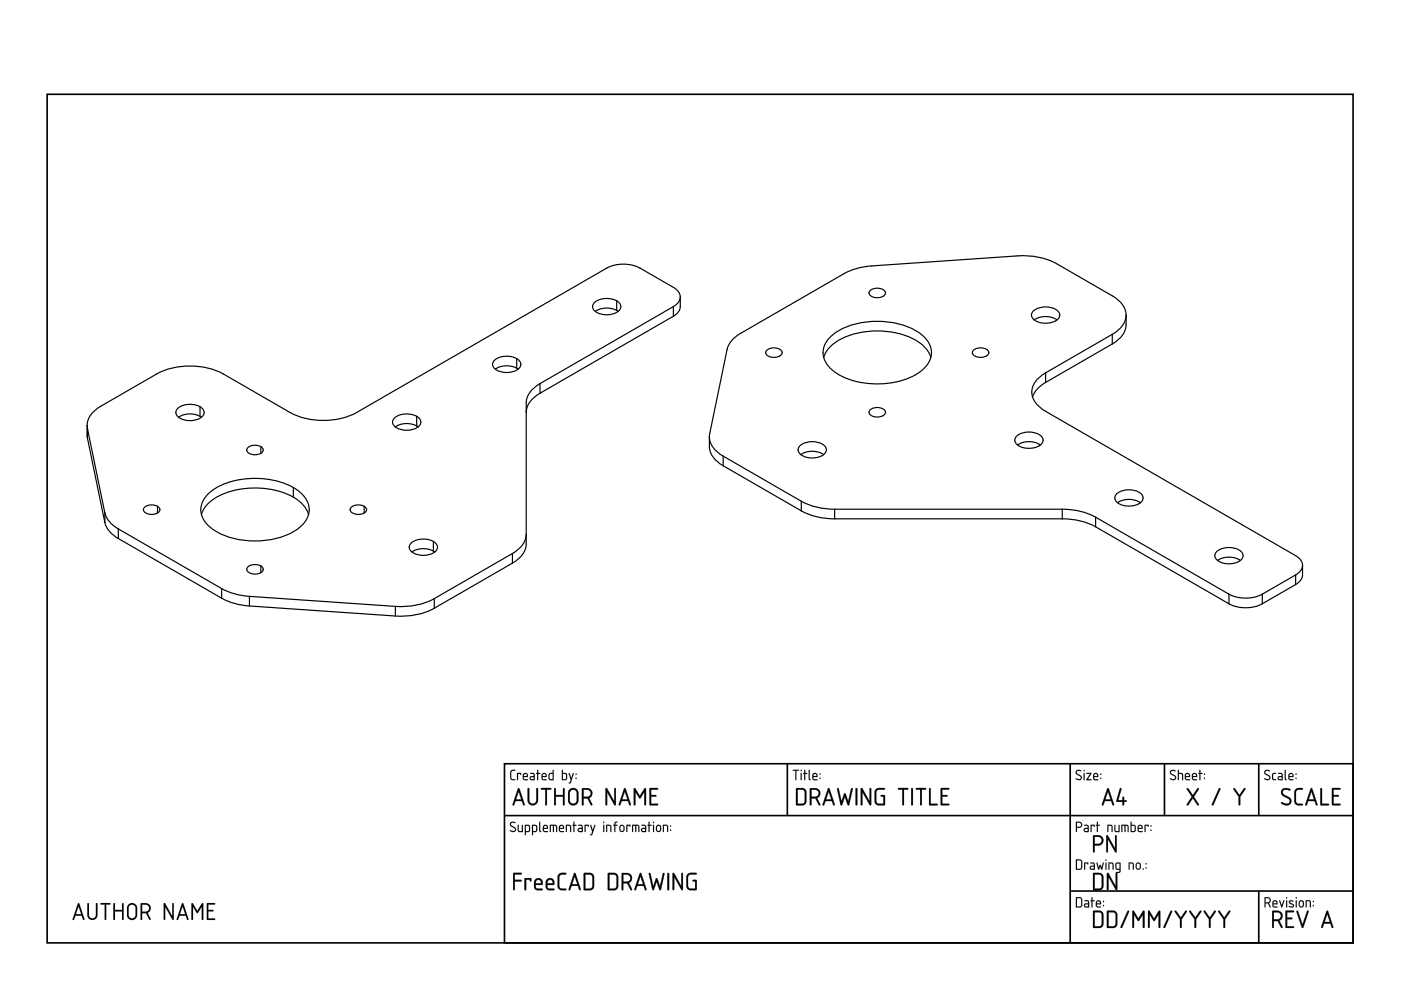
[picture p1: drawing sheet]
<svg xmlns="http://www.w3.org/2000/svg" width="297mm" height="210mm" viewBox="0 0 297 210" stroke-linecap="round" stroke-linejoin="round" font-family="sans-serif">
<path d="M10 20h276.9v179.9h-276.9zM107 161.9h179.9v38h-179.9zM107 172.9h179.9M166.9 161.9v11M226.9 161.9v38M246.9 161.9v11M266.9 161.9v11M226.9 188.9h60M266.9 188.9v11" fill="none" stroke="#000" stroke-width=".35"/>
<g fill="#000">
<path d="M108.2 174.4a.7 .7 0 0 1 1.1 .1h-.1a.48 .48 0 0 0-.5-.1 .48 .48 0 0 0-.3 .5l1 .8-.1 .6a.76 .76 0 0 1-1.2-.3l.9 .2 .2-.3-1.1-.9zM108.3 174.4l-.2 .6 .9 .5a.37 .37 0 0 1 .2 .6 .37 .37 0 0 1-.5 .1l-.5-.2v.2a.67 .67 0 0 0 .8 .2 .67 .67 0 0 0 .4-.7l-1.1-.9 .2-.4 .7 .1 .1-.1-.7-.2zM109.8 174.9l.2 .1v1.1l.6 .1v-1.2l.2-.1v1.5h-.6l-.3-.1zM109.8 174.9l.1 1.4 .9 .1v-1.5l-.1 .1v1.2h-.5l-.2-.1v-1.1zM111.5 175.1v1.1h.5l.1-1zM111.5 175.1l.7 .1-.1 1h-.6zM111.3 174.9h.8l.3 .4-.1 1-.8 .1-.1 .7-.1-.1zM111.3 174.9v2.1h.2v-.6h.5a.94 .94 0 0 0 .3-1.4zM113 175.1v1.1h.6v-1zM113 175.1l.7 .1-.1 1h-.6zM112.8 174.9h.9l.2 .4-.1 1-.8 .1-.1 .7-.1-.1zM112.8 174.9v2.1h.2v-.6h.5a.94 .94 0 0 0 .3-1.4zM114.3 174.2l.2 .1v1.7l.3 .3-.2 .1-.3-.3zM114.4 174.3l-.1 1.8 .1 .2 .2 .1-.1-2.1zM115.4 175.2l-.1 .3h.7l-.2-.4zM115.4 175.2a.36 .36 0 0 1 .4-.1 .36 .36 0 0 1 .2 .5h-.7zM115.3 175a.55 .55 0 0 1 .7 0 .55 .55 0 0 1 .1 .8l-.8-.1 .1 .4 .8 .2-.7 .1a.92 .92 0 0 1-.2-1.4zM115.3 175l-.2 .4 .1 .9 1 .1v-.2h-.8l-.1-.3v-.2h.9l-.1-.6-.5-.2zM116.6 174.9l1.4 .1 .1 .3v1.1l-.2-.1-.1-1.1-.3-.1v1.2l-.1 .1-.2-.1v-1.2h-.4v1.2l-.2 .1zM116.6 174.9v1.5l.2-.1v-1.2h.4l.2 1.3v-1.3h.5v1.2l.2 .1a1.36 1.36 0 0 0-.3-1.5zM118.8 175.2l-.1 .3h.7l-.2-.4zM118.8 175.2a.36 .36 0 0 1 .4-.1 .36 .36 0 0 1 .2 .5h-.7zM118.7 175a.56 .56 0 0 1 .7 0 .56 .56 0 0 1 .1 .8l-.8-.1 .1 .4 .8 .2-.7 .1a.92 .92 0 0 1-.2-1.4zM118.7 175l-.2 .4 .1 .9 1 .1v-.2h-.8l-.1-.3v-.2h.9l-.1-.6-.4-.2zM120 174.9h.7l.3 .1 .1 1.4-.2-.1-.1-1.1-.6-.1v1.2l-.2 .1zM120 174.9v1.5l.2-.1v-1.2l.7 .1 .1 1.2 .1-.7a.7 .7 0 0 0-.3-.8 .7 .7 0 0 0-.8 0zM121.6 174.2l.2 .1v.6l.5 .1-.5 .1v1.2l-.1 .1-.1-.1v-1.2l-.3-.1 .3-.1zM121.6 174.2v.7l-.2 .1 .2 .1 .1 1.3 .1-1.3 .4-.1-.4-.1v-.6zM122.7 175.8l.1 .4h.5v-.5zM122.7 175.8l.7-.1v.5h-.7zM122.6 174.9h.7l.3 .4-.1 1.1h-.6a.46 .46 0 0 1-.5-.4 .46 .46 0 0 1 .5-.5h.4v-.3l-.7-.1zM122.6 174.9v.1l.7 .2 .1 .4h-.5a.43 .43 0 0 0-.4 .4 .43 .43 0 0 0 .4 .4h.6l.1-1.1-.3-.4zM124 174.9l.8 .1-.1 .3-.1-.2h-.4v1.2l-.1 .1-.2-.1zM124 174.9l.1 1.5 .1-1.3h.4l.1 .2 .1-.3zM125.1 174.9l.3 .1 .3 1 .3-1 .1-.1 .1 .1-.8 2.1-.3-.1 .3-.1 .2-.6zM125.2 174.9l.4 1.4-.2 .6-.3 .1 .3 .1 .8-2.1h-.2l-.3 1-.4-1zM127.9 174.9l.2 .1v1.3l-.1 .1-.1-.1zM127.9 174.9l.1 1.5 .1-1.4zM127.9 174.4a.15 .15 0 0 1 .3 0 .15 .15 0 0 1-.3 0zM127.9 174.2v.3h.2v-.3zM128.5 174.9h.7l.3 .1 .1 1.4-.2-.1-.1-1.1-.6-.1v1.2l-.2 .1zM128.6 174.9v1.5l.1-.1v-1.2l.7 .1 .1 1.2 .1-.7a.7 .7 0 0 0-.2-.8 .7 .7 0 0 0-.8 0zM130.4 174.3l.5-.1v.2l-.4 .1v.4l.4 .1-.4 .1v1.2l-.2 .1-.1-1.3-.2-.1 .2-.1zM130.4 174.3l-.1 .6-.3 .1 .3 .1v1.3l.1-1.3 .5-.1-.5-.1 .1-.3 .4-.2v-.2zM131.6 175.2v.8l.5 .1 .1-.8-.2-.2zM131.6 175.1l.5 .1 .1 .6a.36 .36 0 0 1-.3 .4 .36 .36 0 0 1-.4-.3zM131.5 175a.55 .55 0 0 1 .6-.1 .55 .55 0 0 1 .3 .5l-.1 .8-.2 .2h-.5l-.3-.5v-.7zM131.5 175l-.1 .2-.1 .7a.53 .53 0 0 0 .6 .5 .53 .53 0 0 0 .5-.5l-.2-.9-.4-.1zM132.8 174.9l.9 .1-.1 .3-.1-.2h-.5v1.2l-.1 .1-.1-.1zM132.8 174.9l.1 1.5 .1-1.3h.5l.1 .2 .1-.3zM134 174.9l1.4 .1 .2 .3-.1 1.1-.2-.1v-1.1l-.4-.1v1.2l-.1 .1-.1-.1v-1.2h-.5v1.2l-.2 .1zM134.1 174.9l-.1 1.5 .2-.1v-1.2h.5l.1 1.3 .1-1.3h.4l.1 1.2 .1 .1a1.36 1.36 0 0 0-.2-1.5zM136.2 175.8l.1 .4h.5v-.5zM136.2 175.8l.6-.1v.5h-.6zM136 174.9h.8l.2 .4v1.1h-.7a.46 .46 0 0 1-.4-.4 .46 .46 0 0 1 .4-.5h.5v-.3l-.8-.1zM136 174.9v.1l.8 .2v.4h-.5a.43 .43 0 0 0-.4 .4 .43 .43 0 0 0 .4 .4h.7v-1.1l-.3-.4zM137.5 174.2l.2 .1v.6l.5 .1-.5 .1v1.2l-.1 .1-.1-.1v-1.2l-.2-.1 .2-.1zM137.5 174.2v.7l-.2 .1 .2 .1 .1 1.3 .1-1.3 .4-.1-.4-.1v-.6zM138.5 174.9l.2 .1v1.3l-.1 .1-.2-.1zM138.5 174.9l.1 1.5 .1-1.4zM138.4 174.4a.15 .15 0 0 1 .3 0 .15 .15 0 0 1-.3 0zM138.5 174.2v.3h.1v-.3zM139.4 175.2l-.1 .8 .5 .1 .1-.8-.2-.2zM139.4 175.1l.5 .1 .1 .6a.36 .36 0 0 1-.4 .4 .36 .36 0 0 1-.3-.3zM139.3 175a.55 .55 0 0 1 .6-.1 .55 .55 0 0 1 .3 .5l-.1 .8-.3 .2h-.4l-.3-.5v-.7zM139.3 175l-.2 .2v.7a.53 .53 0 0 0 .5 .5 .53 .53 0 0 0 .6-.5l-.2-.9-.4-.1zM140.6 174.9h.6l.4 .1v1.4l-.2-.1v-1.1l-.6-.1v1.2l-.2 .1zM140.6 174.9v1.5l.1-.1v-1.2l.7 .1 .2 1.2v-.7a.7 .7 0 0 0-.2-.8 .7 .7 0 0 0-.8 0zM142.1 175.9h.2v.3l-.2-.1zM142.1 175.9v.2h.1v-.2zM142.1 175h.2v.3h-.2zM142.1 175v.2h.2v-.2z"/>
<path d="M108.3 174.4a.64 .64 0 0 1 1 .1h-.1a.49 .49 0 0 0-.6-.1 .49 .49 0 0 0-.2 .5l.7 .5a.6 .6 0 0 1 .2 .8 .6 .6 0 0 1-.9 .1l-.3-.1 .1-.2a.51 .51 0 0 0 .6 .2 .51 .51 0 0 0 .4-.5l-1-.6-.1-.3zM109.8 174.9l.2 .1v1.1l.2 .1h.5v-1.2l.1-.1v1.5l-.9-.1zM111.5 175.1v1.1h.5l.2-1zM111.3 174.9a.77 .77 0 0 1 .9 .1 .77 .77 0 0 1 .2 .9l-.3 .5h-.6v.7h-.2zM113 175.1v1.1h.6l.1-1zM112.8 174.9a.77 .77 0 0 1 1 .1 .77 .77 0 0 1 .1 .9l-.2 .5h-.7v.7h-.2zM114.3 174.2l.2 .1v1.7l.3 .3-.2 .1-.3-.3zM115.4 175.2l-.1 .3h.7l-.2-.4zM115.3 175a.55 .55 0 0 1 .7 0 .55 .55 0 0 1 .1 .7h-.8l.1 .5 .8 .1-.7 .1a.91 .91 0 0 1-.2-1.4zM116.6 174.9h1.2a1.25 1.25 0 0 1 .2 1.5l-.1-1.2-.2-.1h-.2l-.1 1.3-.2-.1v-1.2h-.4v1.2l-.2 .1zM118.8 175.2l-.1 .3h.7l-.2-.4zM118.7 175a.55 .55 0 0 1 .7 0 .55 .55 0 0 1 .1 .7h-.8l.1 .5 .8 .1-.7 .1a.91 .91 0 0 1-.2-1.4zM120 174.9a.71 .71 0 0 1 .8 0 .71 .71 0 0 1 .3 .8l-.1 .7-.1-1.2-.7-.1v1.2l-.2 .1zM121.6 174.2l.2 .1v.6l.4 .1-.4 .1-.1 1.3-.1-1.3-.2-.1 .2-.1zM122.7 175.8l.1 .4h.5v-.5zM122.6 174.9h.7l.3 .4-.1 1.1h-.6a.44 .44 0 0 1-.4-.4 .44 .44 0 0 1 .4-.5h.4v-.3l-.7-.1zM124 174.9l.8 .1-.1 .3-.1-.2h-.4l-.1 1.3zM125.2 174.9l.1 .1 .4 1 .3-1h.2l-.8 2.1-.3-.1 .3-.1 .2-.6zM127.9 174.9l.2 .1-.1 1.4zM127.9 174.4a.15 .15 0 0 1 .3 0 .15 .15 0 0 1-.3 0zM128.5 174.9a.71 .71 0 0 1 .9 0 .71 .71 0 0 1 .2 .8l-.1 .7-.1-1.2-.7-.1v1.2l-.2 .1zM130.4 174.3l.5-.1v.2l-.4 .2v.3l.4 .1-.4 .1-.2 1.3-.1-1.3-.2-.1 .2-.1zM131.6 175.2l-.1 .7a.34 .34 0 0 0 .4 .3 .34 .34 0 0 0 .3-.4l-.1-.6zM131.5 175l.6-.1a.93 .93 0 0 1 0 1.5h-.4a.96 .96 0 0 1-.2-1.4zM132.8 174.9l.9 .1-.1 .3-.1-.2h-.5l-.1 1.3zM134.1 174.9h1.2a1.25 1.25 0 0 1 .2 1.5l-.2-1.2-.2-.1h-.2l-.1 1.3-.1-.1v-1.2h-.5v1.2l-.2 .1zM136.2 175.8l.1 .4h.5v-.5zM136 174.9h.7l.3 .4v1.1h-.7a.44 .44 0 0 1-.4-.4 .44 .44 0 0 1 .4-.5h.5v-.3l-.8-.1zM137.5 174.2l.2 .1v.6l.5 .1-.5 .1-.1 1.3-.1-1.3-.2-.1 .2-.1zM138.5 174.9l.2 .1-.1 1.4zM138.4 174.4a.15 .15 0 0 1 .3 0 .15 .15 0 0 1-.3 0zM139.4 175.2l-.1 .7a.34 .34 0 0 0 .3 .3 .34 .34 0 0 0 .4-.4l-.1-.6zM139.3 175l.6-.1a.93 .93 0 0 1-.1 1.5h-.4a.96 .96 0 0 1-.1-1.4zM140.6 174.9a.71 .71 0 0 1 .8 0 .71 .71 0 0 1 .3 .8l-.1 .7-.2-1.2-.6-.1v1.2l-.2 .1zM142.1 175.9h.2v.2h-.2zM142.1 175h.2v.3h-.2z"/>
<path d="M108.3 163.4l.9-.2v.2l-.6 .1-.2 .1v1.3l.2 .3h.6l.1 .2h-.8l-.3-.3v-1.4zM109.6 163.9l.9 .1-.1 .3-.1-.2h-.5l-.1 1.3zM111.1 164.2v.3h.6l-.2-.4zM111 164a.55 .55 0 0 1 .8 0 .55 .55 0 0 1 0 .8h-.7l.1 .4 .7 .1-.6 .1a.91 .91 0 0 1-.3-1.4zM112.6 164.8v.4h.6v-.4zM112.4 163.9h.7l.3 .4-.1 1.1h-.6a.44 .44 0 0 1-.4-.4 .44 .44 0 0 1 .4-.5h.5l-.1-.3-.7-.1zM113.9 163.2l.2 .1v.6l.4 .1-.4 .1-.1 1.3-.1-1.3-.2-.1 .2-.1zM115.1 164.2l-.1 .3h.7l-.2-.4zM115 164a.55 .55 0 0 1 .7 0 .55 .55 0 0 1 .1 .8h-.8l.1 .4 .8 .1-.7 .1a.91 .91 0 0 1-.2-1.4zM116.6 164.1l-.1 .1a.63 .63 0 0 0 0 .7 .63 .63 0 0 0 .7 .3v-1.1zM116.4 164l.8-.1v-.6l.2-.1v2.2h-.8l-.3-.2zM119.3 164.1v1.1h.5a.78 .78 0 0 0 .2-1zM119.2 163.2l.1 .1v.6h.7l.2 .3v.8l-.2 .4-.9-.1zM120.6 163.9l.2 .1 .3 1 .4-1h.2l-.8 2.1-.3-.1 .2-.1 .2-.6zM122.1 164.9h.1v.2h-.1zM122.1 164h.1v.3h-.1z"/>
<path d="M108.3 163.3l1-.1v.2l-.7 .1-.2 .1v1.3l.1 .2 .8 .1v.2h-.8l-.3-.3v-1.4zM108.4 163.4l-.2 .3v1.4l.3 .3h.7v-.2h-.6l-.2-.3v-1.3l.2-.2h.6v-.2zM109.6 163.9l.9 .1-.1 .3-.1-.2h-.5v1.2l-.1 .1-.1-.1zM109.7 163.9v1.5l.1-1.3h.5l.1 .2 .1-.3zM111.1 164.2v.3h.6l-.2-.4zM111.1 164.2a.36 .36 0 0 1 .5-.1 .36 .36 0 0 1 .1 .5h-.7zM111 164a.55 .55 0 0 1 .8 0 .55 .55 0 0 1 0 .8h-.7v.3l.9 .2-.7 .1a.92 .92 0 0 1-.3-1.4zM111 164l-.2 .4 .2 .9 .9 .1v-.1l-.8-.1-.1-.3v-.2h.9l-.1-.6-.4-.2zM112.6 164.8v.4h.6v-.4zM112.5 164.8l.7-.1v.5h-.6zM112.4 163.9h.7l.3 .4v1.1h-.7a.46 .46 0 0 1-.4-.4 .46 .46 0 0 1 .4-.5h.5l-.1-.3-.7-.1zM112.4 163.9v.2l.8 .1v.4h-.5a.43 .43 0 0 0-.4 .4 .43 .43 0 0 0 .4 .4h.6l.1-1.1-.3-.4zM113.9 163.2l.2 .1v.6l.5 .1-.5 .1v1.2l-.1 .1-.1-.1v-1.2l-.3-.1 .3-.1zM113.9 163.3v.6l-.2 .1 .2 .1 .1 1.3 .1-1.3 .4-.1-.4-.1v-.6zM115.1 164.2l-.1 .3h.7l-.2-.4zM115.1 164.2a.36 .36 0 0 1 .4-.1 .36 .36 0 0 1 .2 .5h-.7zM115 164a.55 .55 0 0 1 .8 0 .55 .55 0 0 1 0 .8h-.8l.1 .3 .8 .2-.7 .1a.92 .92 0 0 1-.2-1.4zM115 164l-.2 .4 .1 .9 1 .1v-.1l-.8-.1-.1-.3v-.2h.9l-.1-.6-.4-.2zM116.6 164.1l-.1 1 .7 .1v-1.1zM116.6 164.1h.6v1.1h-.3a.65 .65 0 0 1-.3-1.1zM116.4 164l.8-.1v-.6l.2-.1v2.2h-.8l-.3-.2zM116.4 164l-.1 1.2 .3 .2h.7l.1-2.1h-.2v.6zM119.3 164.1v1.1h.5a.76 .76 0 0 0 0-1.1zM119.3 164.1h.5a.73 .73 0 0 1 .2 1l-.7 .1zM119.1 163.2l.3 .1-.1 .6h.7l.2 .3v1l-.2 .2-.9-.1zM119.2 163.2l-.1 2.1 .9 .1 .2-.4v-.8l-.2-.3h-.7v-.6zM120.6 163.9l.2 .1 .3 1 .3-1 .2-.1 .1 .1-.8 2.1-.3-.1 .2-.1 .2-.6zM120.6 163.9l.4 1.4-.2 .6-.2 .1 .3 .1 .8-2.1h-.2l-.4 1-.3-1zM122 164.9h.2v.3h-.2zM122.1 164.9v.2h.1v-.2zM122 164h.2v.3h-.2zM122.1 164v.2l.1 .1v-.3z"/>
<path d="M109.9 167.1l.3 .1 1.1 3.3-.2 .3-.2-.2-.3-.8h-1.3l-.3 1-.3-.1-.1-.1zM109.9 167.1l-1.2 3.5 .2 .2 .1-.2 .3-.8h1.4l.4 1 .1-.3-1.1-3.3zM109.9 167.8l-.5 1.7h1.1zM110 167.7l.6 1.8h-1.2zM111.9 167.1h.3v.2v2.3l.3 .6a.75 .75 0 0 0 1.2-.4v-2.5l.2-.3 .2 .3v2.3l-.3 .8a1.1 1.1 0 0 1-1.3 .3 1.1 1.1 0 0 1-.7-1zM111.9 167.1v2.6l.3 .8a1.11 1.11 0 0 0 1.2 .1 1.11 1.11 0 0 0 .6-1v-2.3l-.1-.2-.2 .2v2.5l-.2 .4a.75 .75 0 0 1-.8 .2 .75 .75 0 0 1-.5-.8v-2.3zM114.7 167.1l2-.1 .2 .2-.2 .3-.7-.1v3.2l-.2 .2-.2-.2v-3.2h-.9zM114.8 167.1v.3h.8v3.2l.2 .1 .1-.1v-3.2h.8l.2-.2-.2-.1zM117.5 167.1h.3l.1 .2-.1 1.3h1.6l-.1-1.3 .1-.2h.3v3.6h-.3l-.1-.1 .1-1.7h-1.6l.1 1.7-.1 .1h-.3zM117.6 167.2v3.5l.2-.1v-1.7h1.6v1.7l.3 .1v-3.5l-.3 .1v1.3h-1.6v-1.3v-.1zM121.1 167.6l-.3 .6v1.5l.4 .6 .5 .1 .5-.4 .1-1.8a.73 .73 0 0 0-.5-.7 .73 .73 0 0 0-.7 .1zM121 167.6l.7-.2 .5 .4 .1 1.9a.77 .77 0 0 1-.7 .7 .77 .77 0 0 1-.8-.7v-1.5zM120.7 167.4l.8-.4 .8 .4 .3 .5 .1 1.8a1.13 1.13 0 0 1-1.1 1.1 1.13 1.13 0 0 1-1.2-1.1l.1-1.9zM120.8 167.4l-.3 .7v1.6l.3 .8a1.18 1.18 0 0 0 1.5 0l.3-.5v-1.8a1.1 1.1 0 0 0-.7-1 1.1 1.1 0 0 0-1.1 .2zM123.7 167.4v1.5h1l.3-.2a.74 .74 0 0 0 .2-.8 .74 .74 0 0 0-.7-.4zM123.7 167.4l1 .1 .3 .2a.8 .8 0 0 1 .1 1 .8 .8 0 0 1-1 .3h-.4zM123.4 167.1h.2a1.67 1.67 0 0 1 1.9 .6 1.12 1.12 0 0 1-.6 1.5l.7 1.2v.3l-.4-.1-.6-1.3h-.9l.1 1.3-.1 .1h-.3zM123.4 167.2v3.4l.2 .1 .1-.1v-1.3h.9l.7 1.3 .2 .1v-.2l-.6-1.3 .6-.5 .1-.6-.3-.6a1.71 1.71 0 0 0-1.9-.3zM128.4 167.1l.3 .1 1.5 2.7v-2.6l.1-.2h.2v3.6l-.3-.1-1.5-2.7v2.7v.1h-.3zM128.4 167.1v3.6l.3-.1v-2.8l1.5 2.8 .3 .1v-3.6l-.2 .2v2.7l-1.6-2.8zM132.4 167.1l.3 .1 1.1 3.3-.2 .3-.2-.2-.2-.8h-1.4l-.3 1-.3-.1v-.1zM132.4 167.1l-1.2 3.5 .2 .2 .1-.2 .3-.8h1.4l.4 1 .1-.3-1.1-3.3zM132.4 167.8l-.5 1.7h1.1zM132.5 167.7l.6 1.8h-1.2zM134.4 167.1l.3 .1 .9 1.6 1-1.6 .3-.1v3.6h-.3v-.2v-2.6l-.9 1.4-1-1.4 .1 2.6-.1 .2h-.3zM134.4 167.1v3.6h.3v-.2v-2.7l1 1.5 .9-1.5v2.7l.1 .2h.2v-3.6l-.3 .1-1 1.6-.9-1.6zM137.7 167.1h1.8v.3l-.2 .1-1.2-.1v1.2l.9-.1 .2 .2-.2 .2h-.9v1.5h1.3h.1v.3h-1.8zM137.8 167.1v3.6h1.7l-.1-.3h-1.4v-1.5h1l.1-.2-.1-.1h-1v-1.2h1.3l.2-.3z"/>
<path d="M109.9 167.1l.2 .1 1.1 3.3-.1 .3-.5-1h-1.3l-.3 .9-.3-.1zM110 167.8l-.6 1.7h1.1zM111.9 167.1h.3v.2v2.3a.75 .75 0 0 0 .8 .8 .75 .75 0 0 0 .7-.8v-2.3l.2-.2 .2 .2v2.3a1.11 1.11 0 0 1-1.1 1.2 1.11 1.11 0 0 1-1.1-1.1zM114.7 167.1h2l.2 .1-.2 .2h-.7v3.2l-.2 .2-.2-.2v-3.2h-.9zM117.5 167.1h.3v.2v1.3h1.6v-1.3v-.2h.3v3.6h-.3v-.1v-1.7h-1.6v1.7v.1h-.3zM121 167.6l-.2 .6v1.5a.75 .75 0 0 0 .8 .7 .75 .75 0 0 0 .7-.7v-1.5a.75 .75 0 0 0-.5-.7 .75 .75 0 0 0-.8 .1zM120.8 167.4a1.1 1.1 0 0 1 1.2-.2 1.1 1.1 0 0 1 .6 1v1.5a1.1 1.1 0 0 1-1 1.1 1.1 1.1 0 0 1-1.2-1.1l.1-1.8zM123.7 167.4v1.5a1.06 1.06 0 0 0 1.5-.7l-.1-.4-.4-.3zM123.4 167.1h.2a1.71 1.71 0 0 1 1.7 .4 1.12 1.12 0 0 1-.4 1.7l.6 1.3v.2l-.3-.1-.6-1.3h-.9v1.3v.1h-.3zM128.4 167.1l.3 .1 1.5 2.7v-2.6l.1-.2h.2v3.6l-.3-.1-1.5-2.7v2.7v.1h-.3zM132.4 167.1l.2 .1 1.1 3.3-.1 .3-.4-1h-1.4l-.3 .9-.3-.1zM132.5 167.8l-.6 1.7h1.1zM134.4 167.1l.3 .1 .9 1.6 1-1.6 .3-.1v3.6h-.2l-.1-.2v-2.6l-.9 1.4-1-1.4v2.6v.2h-.3zM137.8 167.1h1.7v.3h-.2h-1.2v1.2h.9l.2 .1-.2 .2h-.9v1.5h1.3h.1v.3h-1.8z"/>
<path d="M168.1 163.2h1.2l.1 .1-.6 .1 .1 1.9-.2 .1-.1-.1v-1.9h-.5zM168.1 163.2v.2h.5l.1 2 .1-2 .6-.1zM169.8 163.9l.2 .1v1.3l-.1 .1-.2-.1zM169.8 163.9l.1 1.5 .1-1.4zM169.7 163.4a.15 .15 0 0 1 .3 0 .15 .15 0 0 1-.3 0zM169.8 163.2v.3h.1v-.3zM170.5 163.2l.2 .1v.6l.5 .1-.5 .1v1.2l-.1 .1-.1-.1v-1.2l-.2-.1 .2-.1zM170.5 163.3v.6l-.2 .1 .2 .1 .1 1.3 .1-1.3 .4-.1-.4-.1v-.6zM171.5 163.2l.2 .1v1.7l.2 .3-.1 .1-.4-.3zM171.5 163.3v1.8v.2l.3 .1-.1-2.1zM172.5 164.2l-.1 .3h.7l-.2-.4zM172.5 164.2a.36 .36 0 0 1 .5-.1 .36 .36 0 0 1 .1 .5h-.7zM172.4 164a.55 .55 0 0 1 .8 0 .55 .55 0 0 1 0 .8h-.8l.1 .3 .8 .2-.6 .1a.92 .92 0 0 1-.3-1.4zM172.4 164l-.2 .4 .2 .9 .9 .1v-.1l-.8-.1-.1-.3v-.2h.9l-.1-.6-.4-.2zM173.8 164.9h.1v.3h-.1zM173.8 164.9v.2h.1v-.2zM173.8 164h.1l.1 .3h-.2zM173.8 164v.2l.1 .1v-.3z"/>
<path d="M168.1 163.2l1.3 .1-.6 .1-.1 2-.1-2h-.5zM169.8 163.9l.2 .1-.1 1.4zM169.8 163.4a.14 .14 0 0 1 .2 0 .14 .14 0 0 1-.2 0zM170.5 163.2l.2 .1v.6l.5 .1-.5 .1-.1 1.3-.1-1.3-.2-.1 .2-.1zM171.5 163.2l.2 .1v1.7l.2 .3-.1 .1-.3-.3zM172.5 164.2l-.1 .3h.7l-.2-.4zM172.4 164a.55 .55 0 0 1 .8 0 .55 .55 0 0 1 0 .8h-.8l.1 .4 .8 .1-.6 .1a.91 .91 0 0 1-.3-1.4zM173.8 164.9h.1v.2h-.1zM173.8 164h.1v.3h-.1z"/>
<path d="M169.1 167.4v3l1.2-.1 .3-.5v-2l-.4-.3zM168.8 167.1h1.5l.6 .6v2.4l-.6 .6h-1.5zM172.1 167.4v1.5a1.06 1.06 0 0 0 1.5-.7l-.1-.4-.5-.3zM171.8 167.1h.1a1.71 1.71 0 0 1 1.8 .4 1.12 1.12 0 0 1-.5 1.7l.7 1.3v.2l-.3-.1-.7-1.3h-.8v1.3l-.1 .1h-.3zM175.6 167.1l.3 .1 1.1 3.3-.2 .3-.4-1h-1.4l-.3 .9-.3-.1zM175.7 167.8l-.6 1.7h1.2zM177.5 167.1l.3 .1 .6 2.7 .5-1.5 .2-.2 .7 1.7 .6-2.7 .3-.1-.7 3.6-.3-.1-.6-1.7-.5 1.7-.3 .1zM181.4 167.1h.3l.1 .2v3.2l-.2 .3-.2-.3zM182.5 167.1l.4 .1 1.5 2.7v-2.6v-.2h.3v3.6l-.3-.1-1.5-2.7v2.7l-.1 .1h-.3zM185.7 167.3l.7-.2h1.2v.3h-.2l-1.3 .1-.3 .5v2l.3 .4h1.2v-1.5h-.4l-.2-.2 .2-.1h.7v2.1h-1.5l-.5-.4-.2-2.4zM190.4 167.1h2l.2 .1-.2 .2h-.7v3.2l-.2 .2-.2-.2v-3.2h-.9zM193.2 167.1h.3l.1 .2v3.2l-.2 .3-.2-.3zM194.2 167.1h2l.2 .1-.2 .2h-.8v3.2l-.1 .2-.2-.2v-3.2h-.9zM197 167.1h.3v.2v3.1h1.3l.2 .1v.2h-1.8zM199.5 167.1h1.7v.3h-.1h-1.3v1.2h.9l.2 .1-.2 .2h-.9v1.5h1.3h.1v.3h-1.7z"/>
<path d="M169.1 167.4v3l1.2-.1 .3-.5v-2l-.4-.3zM169.1 167.4h1.1l.4 .3v2.4a1.67 1.67 0 0 1-1.5 .3zM168.8 167.1h1.5l.4 .2 .3 .4v2.4l-.7 .7-1.5-.1zM168.8 167.2v3.5h1.5l.6-.6v-2.4l-.6-.6zM172.1 167.4v1.5h.9l.4-.2a.74 .74 0 0 0 .1-.8 .74 .74 0 0 0-.6-.4zM172 167.4l1 .1 .4 .2a.8 .8 0 0 1 0 1 .8 .8 0 0 1-1 .3h-.4zM171.7 167.1h.2a1.67 1.67 0 0 1 1.9 .6 1.12 1.12 0 0 1-.6 1.5l.7 1.2v.3l-.4-.1-.6-1.3h-.8v1.3l-.1 .1h-.3zM171.8 167.2l-.1 3.4 .2 .1 .1-.1v-1.3h.9l.7 1.3 .3 .1v-.2l-.7-1.3 .6-.5 .1-.6-.2-.6a1.71 1.71 0 0 0-1.9-.3zM175.6 167.1l.3 .1 1.1 3.3-.2 .3-.2-.2-.2-.8h-1.4l-.3 1-.3-.1v-.1zM175.6 167.1l-1.2 3.5 .2 .2 .2-.2 .2-.8h1.4l.4 1 .1-.3-1.1-3.3zM175.7 167.8l-.6 1.7h1.2zM175.7 167.7l.6 1.8h-1.2zM177.5 167.1l.4 .1 .5 2.7 .5-1.6 .2-.1 .2 .2 .5 1.5 .6-2.7 .4-.1-.8 3.6-.3-.1-.6-1.7-.5 1.7-.3 .2zM177.5 167.1l.7 3.5 .2 .1 .2-.1 .5-1.7 .6 1.7 .3 .1 .7-3.6-.3 .1-.6 2.8-.7-1.8-.2 .2-.5 1.6-.6-2.8zM181.4 167.1h.3l.1 .2v3.2l-.2 .3-.2-.3zM181.5 167.2l-.1 3.3 .2 .2 .1-.2v-3.2v-.1zM182.5 167.1l.4 .1 1.5 2.7-.1-2.6 .1-.2h.3v3.6l-.4-.1-1.4-2.7v2.7l-.1 .1h-.3zM182.6 167.1v3.6l.2-.1v-2.8l1.6 2.8 .2 .1v-3.6l-.2 .2v2.7l-1.5-2.8zM185.7 167.3a1.87 1.87 0 0 1 1.7-.3l.2 .1v.3l-1.4 .1-.3 .2-.1 2.1 .3 .5 1.2 .1v-1.5h-.4l-.2-.2 .2-.2 .7 .1 .1 1.9-.3 .3h-1.3l-.6-.5-.1-2.4zM185.7 167.4l-.2 .5 .1 2.4 .5 .4h1.5v-2.1h-.7l-.1 .1 .5 .2v1.5h-1.2l-.3-.4v-2l.3-.5 1.3-.1h.2v-.3h-1.2zM190.4 167.1l2-.1 .2 .2-.2 .3-.7-.1v3.2l-.2 .2-.2-.2v-3.2h-.9zM190.4 167.1v.3h.9v3.2l.2 .1 .1-.1v-3.2h.8l.2-.2-.2-.1zM193.2 167.1h.3l.1 .2v3.2l-.2 .3-.2-.3zM193.3 167.2l-.1 3.3 .2 .2 .1-.2v-3.2v-.1zM194.2 167.1l2-.1 .2 .2-.2 .3-.8-.1 .1 3.2-.2 .2-.2-.2v-3.2h-.9zM194.2 167.1v.3h.9v3.2l.2 .1 .1-.1v-3.2h.8l.1-.2-.1-.1zM197 167.1h.3l.1 .2-.1 3.1h1.3h.2v.3h-1.8zM197 167.1v3.6h1.8v-.2l-.2-.1h-1.3v-3.1zM199.5 167.1h1.7v.3l-.1 .1-1.3-.1v1.2l.9-.1 .2 .2-.2 .2h-.9v1.5h1.3h.1v.3h-1.7zM199.5 167.1v3.6h1.7l-.1-.3h-1.3v-1.5h.9l.2-.2-.2-.1h-.9v-1.2h1.3l.1-.3z"/>
<path d="M228.2 163.4a.7 .7 0 0 1 1 .1v.1a.48 .48 0 0 0-.6-.1 .48 .48 0 0 0-.3 .4l1 .8-.1 .6a.76 .76 0 0 1-1.1-.3l.8 .2 .2-.3-1-.9zM228.2 163.4l-.1 .6 .8 .6a.37 .37 0 0 1 .2 .5 .37 .37 0 0 1-.5 .1l-.4-.2-.1 .2a.67 .67 0 0 0 .8 .2 .67 .67 0 0 0 .4-.7l-1-.9 .1-.4 .8 .1v-.1l-.6-.2zM229.8 163.9l.2 .1v1.3l-.2 .1-.1-.1zM229.8 163.9v1.5l.1-1.4zM229.7 163.4a.15 .15 0 0 1 .3 0 .15 .15 0 0 1-.3 0zM229.8 163.2v.3h.1v-.3zM230.3 163.9h1.1l-.8 1.3h.7l.1 .2h-1.1l.8-1.3h-.7zM230.4 163.9v.2h.7l-.7 1.3h1l-.1-.2h-.7l.8-1.3zM232 164.2v.3h.6l-.1-.4zM232 164.2a.36 .36 0 0 1 .5-.1 .36 .36 0 0 1 .1 .5h-.6zM231.9 164a.55 .55 0 0 1 .8 0 .55 .55 0 0 1 .1 .8h-.8v.3l.9 .2-.7 .1a.92 .92 0 0 1-.3-1.4zM232 164l-.2 .4 .1 .9 .9 .1v-.1l-.7-.1-.1-.3v-.2h.8l-.1-.6-.4-.2zM233.3 164.9h.2v.3h-.2zM233.3 164.9v.2h.2v-.2zM233.3 164h.2v.3h-.2zM233.3 164v.2l.2 .1v-.3z"/>
<path d="M228.2 163.4a.64 .64 0 0 1 1 .1 .49 .49 0 0 0-.6-.1 .49 .49 0 0 0-.3 .6l.7 .4a.6 .6 0 0 1 .3 .8 .6 .6 0 0 1-1 .1l-.2-.1 .1-.2a.51 .51 0 0 0 .6 .2 .51 .51 0 0 0 .3-.5l-.9-.6-.2-.3zM229.8 163.9l.2 .1-.2 1.4zM229.7 163.4a.15 .15 0 0 1 .3 0 .15 .15 0 0 1-.3 0zM230.3 163.9h1.1l-.8 1.3h.7l.1 .2h-1l.7-1.3h-.7zM232 164.2v.3h.6l-.1-.4zM231.9 164a.55 .55 0 0 1 .8 0 .55 .55 0 0 1 .1 .8h-.8l.1 .4 .8 .1-.7 .1a.91 .91 0 0 1-.3-1.4zM233.3 164.9h.2v.2h-.2zM233.3 164h.2v.3h-.2z"/>
<path d="M228.3 174.4v.9h.5a.45 .45 0 0 0 .4-.5 .45 .45 0 0 0-.4-.4zM228.2 174.2h.6a.66 .66 0 0 1 .6 .7 .66 .66 0 0 1-.6 .6h-.5v.8l-.2 .1zM230 175.8l.1 .4h.5v-.5zM229.9 174.9h.7l.2 .4v1.1h-.6a.44 .44 0 0 1-.5-.4 .44 .44 0 0 1 .5-.5h.4v-.3l-.7-.1zM231.3 174.9l.8 .1-.1 .3-.1-.2h-.5l-.1 1.3zM232.6 174.2l.2 .1v.6l.4 .1-.4 .1-.1 1.3-.1-1.3-.3-.1 .3-.1zM234.8 174.9a.71 .71 0 0 1 .9 0 .71 .71 0 0 1 .2 .8l-.1 .7-.1-1.2-.7-.1v1.2l-.2 .1zM236.3 174.9l.2 .1v1.1l.2 .1h.5v-1.2l.1-.1v1.5l-.9-.1zM237.8 174.9h1.2a1.25 1.25 0 0 1 .2 1.5l-.1-1.2-.3-.1h-.2l-.1 1.3-.1-.1v-1.2h-.4v1.2l-.2 .1zM239.9 175.1v1.1h.4a.78 .78 0 0 0 .2-1zM239.7 174.2l.2 .1v.6h.7l.2 .3v.8l-.3 .4-.8-.1zM241.5 175.2l-.1 .3h.7l-.2-.4zM241.4 175a.55 .55 0 0 1 .7 0 .55 .55 0 0 1 .1 .7h-.8l.1 .5 .8 .1-.7 .1a.91 .91 0 0 1-.2-1.4zM242.7 174.9l.9 .1-.1 .3-.2-.2h-.4l-.1 1.3zM243.9 175.9h.2v.2h-.2zM243.9 175h.2v.3h-.2z"/>
<path d="M228.3 174.4v.9h.5a.43 .43 0 0 0 .4-.5 .43 .43 0 0 0-.4-.4zM228.3 174.4h.5a.46 .46 0 0 1 .4 .4 .46 .46 0 0 1-.4 .5h-.5zM228.1 174.2h.9l.3 .2a.67 .67 0 0 1 .1 .7 .67 .67 0 0 1-.6 .5l-.5-.1 .1 .8-.3 .1zM228.2 174.3v2.1l.1-.9a.87 .87 0 0 0 1-.3v.1a.66 .66 0 0 0-.5-1.1zM230 175.8l.1 .4h.5v-.5zM230 175.8l.6-.1v.5h-.6zM229.9 174.9h.7l.3 .4-.1 1.1h-.6a.46 .46 0 0 1-.5-.4 .46 .46 0 0 1 .5-.5h.4v-.3l-.7-.1zM229.9 174.9v.1l.7 .2v.4h-.4a.43 .43 0 0 0-.4 .4 .43 .43 0 0 0 .4 .4h.6v-1.1l-.2-.4zM231.2 174.9l.9 .1-.1 .3-.1-.2h-.5l.1 1.2-.2 .1-.1-.1zM231.3 174.9v1.5l.1-1.3h.5l.1 .2 .1-.3zM232.6 174.2l.2 .1v.6l.4 .1-.4 .1v1.2l-.1 .1-.2-.1 .1-1.2-.3-.1 .3-.1zM232.6 174.2v.7l-.2 .1 .2 .1 .1 1.3 .1-1.3 .4-.1-.4-.1v-.6zM234.8 174.9h.7l.3 .1 .1 1.4-.2-.1-.1-1.1-.6-.1v1.2l-.2 .1zM234.8 174.9v1.5l.2-.1v-1.2l.7 .1 .1 1.2 .1-.7a.7 .7 0 0 0-.3-.8 .7 .7 0 0 0-.8 0zM236.3 174.9l.2 .1v1.1l.6 .1v-1.2l.3-.1v1.5h-.7l-.3-.1zM236.3 174.9l.1 1.4 .9 .1v-1.5l-.1 .1v1.2h-.5l-.2-.1v-1.1zM237.8 174.9l1.4 .1 .1 .3v1.1l-.2-.1-.1-1.1-.4-.1v1.2l-.1 .1-.1-.1v-1.2h-.4v1.2l-.2 .1zM237.8 174.9v1.5l.1-.1v-1.2h.5l.1 1.3 .1-1.3h.4l.1 1.2 .2 .1a1.36 1.36 0 0 0-.3-1.5zM239.9 175.1v1.1h.4a.76 .76 0 0 0 .1-1.1zM239.9 175.1h.5a.73 .73 0 0 1 .2 1l-.7 .1zM239.7 174.2l.2 .1v.6h.7l.2 .2v1.1l-.3 .2-.8-.1zM239.7 174.2v2.1l.8 .1 .3-.4v-.8l-.2-.3h-.7v-.6zM241.5 175.2l-.1 .3h.7l-.2-.4zM241.5 175.2a.36 .36 0 0 1 .4-.1 .36 .36 0 0 1 .2 .5h-.7zM241.4 175a.56 .56 0 0 1 .7 0 .56 .56 0 0 1 .1 .8l-.8-.1 .1 .4 .8 .2-.7 .1a.92 .92 0 0 1-.2-1.4zM241.4 175l-.2 .4 .1 .9 .9 .1v-.2h-.7l-.1-.3v-.2h.8l-.1-.6-.4-.2zM242.7 174.9l.9 .1-.1 .3-.2-.2h-.4v1.2l-.1 .1-.1-.1zM242.7 174.9l.1 1.5 .1-1.3h.5l.1 .2v-.3zM243.9 175.9h.2v.3l-.2-.1zM244 175.9v.2h.1v-.2zM243.9 175h.2v.3h-.2zM244 175v.2h.1v-.2z"/>
<path d="M232.1 177.4v1.5h.8a.75 .75 0 0 0 .7-.8 .75 .75 0 0 0-.8-.7zM231.8 177.1h.1a1.69 1.69 0 0 1 1.8 .3 1.1 1.1 0 0 1 .2 1.2 1.1 1.1 0 0 1-1 .7h-.8v1.3v.1h-.3zM234.6 177.1l.3 .1 1.5 2.7v-2.6l.1-.2h.2v3.6l-.3-.1-1.5-2.7v2.6v.2h-.3z"/>
<path d="M232.1 177.4v1.5h.8a.72 .72 0 0 0 .7-.8 .72 .72 0 0 0-.8-.6zM232.1 177.4h.7a.77 .77 0 0 1 .8 .7 .77 .77 0 0 1-.7 .8h-.8zM231.8 177.1h.1a1.72 1.72 0 0 1 1.8 .3 1.11 1.11 0 0 1 .2 1.2 1.11 1.11 0 0 1-1 .7h-.8v1.3v.1h-.3zM231.8 177.1v3.4l.1 .2 .2-.1v-1.3a1.49 1.49 0 0 0 1.6-.5 1.1 1.1 0 0 0-.8-1.7zM234.6 177.1l.3 .1 1.5 2.7v-2.6v-.2h.3v3.6l-.3-.1-1.5-2.7v2.6v.2h-.3zM234.6 177.1v3.6l.3-.2v-2.7l1.5 2.8 .3 .1v-3.6l-.3 .2v2.7l-1.5-2.8z"/>
<path d="M234.8 167.1l.3 .1 1.1 3.3-.2 .3-.2-.2-.2-.8h-1.4l-.3 1-.3-.1v-.1zM234.8 167.1l-1.2 3.5 .2 .2 .2-.2 .2-.8h1.4l.4 1 .2-.3-1.1-3.3zM234.9 167.8l-.6 1.7h1.2zM234.9 167.7l.6 1.8h-1.2zM237.5 167.1h.2l.1 .2-.7 2.4h.9v-.6l.2-.2 .2 .2-.1 .6 .4-.1 .2 .3-.2 .1h-.4l.1 .6-.2 .2-.2-.2v-.6h-1.1l-.2-.1zM237.5 167.1l-.8 2.8 .2 .1h1.1v.6l.2 .1 .1-.1v-.6l.6-.1-.2-.2h-.4v-.7h-.3v.7h-.9l.6-2.4v-.2z"/>
<path d="M234.8 167.1l.3 .1 1.1 3.3-.2 .3-.4-1h-1.4l-.3 .9-.3-.1zM234.9 167.8l-.6 1.7h1.2zM237.5 167.1h.2l.1 .2-.7 2.4h.9v-.6l.2-.2 .1 .2v.6h.4l.2 .2-.6 .1v.6l-.1 .2-.2-.2v-.6h-1.1l-.2-.1z"/>
<path d="M248.2 163.4a.7 .7 0 0 1 1 .1l-.1 .1a.48 .48 0 0 0-.5-.1 .48 .48 0 0 0-.3 .4l1 .8-.1 .6a.76 .76 0 0 1-1.1-.3l.8 .2 .2-.3-1-.9zM248.2 163.4l-.1 .6 .8 .6a.37 .37 0 0 1 .2 .5 .37 .37 0 0 1-.5 .1l-.5-.2v.2a.67 .67 0 0 0 .8 .2 .67 .67 0 0 0 .4-.7l-1.1-.9 .2-.4 .7 .1 .1-.1-.6-.2zM249.7 163.2h.2v.7h.7l.2 .2v1.3l-.2-.1-.1-1.1-.5-.1v1.2l-.3 .1zM249.8 163.3v2.1l.1-.1v-1.2h.5l.2 .1v1.1l.2 .1v-1.3l-.2-.2h-.7v-.6zM251.5 164.2l-.1 .3h.7l-.2-.4zM251.5 164.2a.36 .36 0 0 1 .4-.1 .36 .36 0 0 1 .2 .5h-.7zM251.4 164a.56 .56 0 0 1 .8 0 .56 .56 0 0 1 0 .8h-.8l.1 .3 .8 .2-.6 .1a.92 .92 0 0 1-.3-1.4zM251.4 164l-.2 .4 .1 .9 1 .1v-.1l-.8-.1-.1-.3v-.2h.9l-.1-.6-.4-.2zM253 164.2l-.1 .3h.7l-.2-.4zM253 164.2a.36 .36 0 0 1 .4-.1 .36 .36 0 0 1 .2 .5h-.7zM252.9 164a.56 .56 0 0 1 .7 0 .56 .56 0 0 1 .1 .8h-.8l.1 .3 .8 .2-.7 .1a.92 .92 0 0 1-.2-1.4zM252.9 164l-.2 .4 .1 .9 1 .1v-.1l-.8-.1-.1-.3v-.2h.9l-.1-.6-.4-.2zM254.3 163.2l.2 .1v.6l.5 .1-.5 .1v1.2l-.1 .1-.1-.1v-1.2l-.2-.1 .2-.1zM254.3 163.3v.6l-.2 .1 .2 .1 .1 1.3 .1-1.3 .4-.1-.4-.1v-.6zM255.3 164.9h.2v.3h-.2zM255.3 164.9v.2h.1v-.2zM255.3 164h.2v.3h-.2zM255.3 164v.2l.1 .1v-.3z"/>
<path d="M248.2 163.4a.64 .64 0 0 1 1 .1h-.1a.49 .49 0 0 0-.5-.1 .49 .49 0 0 0-.3 .6l.7 .4a.6 .6 0 0 1 .2 .8 .6 .6 0 0 1-.9 .1l-.2-.1v-.2a.51 .51 0 0 0 .6 .2 .51 .51 0 0 0 .4-.5l-.9-.6-.2-.3zM249.8 163.2h.1v.7h.7l.2 .2v1.3l-.2-.1v-1.1l-.2-.1h-.5v1.2l-.1 .1zM251.5 164.2l-.1 .3h.7l-.2-.4zM251.4 164a.55 .55 0 0 1 .7 0 .55 .55 0 0 1 .1 .8h-.8l.1 .4 .8 .1-.6 .1a.91 .91 0 0 1-.3-1.4zM253 164.2l-.1 .3h.7l-.2-.4zM252.9 164a.55 .55 0 0 1 .7 0 .55 .55 0 0 1 .1 .8h-.8l.1 .4 .8 .1-.7 .1a.91 .91 0 0 1-.2-1.4zM254.3 163.2l.2 .1v.6l.5 .1-.5 .1-.1 1.3-.1-1.3-.2-.1 .2-.1zM255.3 164.9h.1v.2h-.1zM255.3 164h.1l.1 .3h-.2z"/>
<path d="M251.6 167.1l.4 .1 .9 1.4 .9-1.4 .4-.1v.3l-1.1 1.5 1.1 1.6v.2h-.4l-.9-1.5-.9 1.5h-.4v-.3l1.1-1.5-1.1-1.5zM251.7 167.1v.3l1 1.5-1 1.6v.2h.3l.9-1.5 1 1.5h.2l-1-1.8 1-1.5v-.3l-.2 .1-1 1.4-.9-1.4zM258.5 167.1h.2l.1 .3-1.5 3.2-.3 .1v-.3zM258.5 167.1l-1.5 3.6 .3-.1 1.4-3.2v-.3zM261.5 167.1l.4 .1 .9 1.4 .9-1.4 .2-.1 .2 .2-1.1 1.6v1.7l-.2 .2-.2-.2v-1.7l-1.1-1.5zM261.5 167.1v.3l1.1 1.5v1.7l.2 .1 .1-.1v-1.7l1.1-1.5v-.3l-.3 .1-.9 1.4-1-1.4z"/>
<path d="M251.7 167.1l.3 .1 .9 1.4 1-1.4 .3-.1-.1 .3-1 1.5 1.1 1.6-.1 .2h-.3l-.9-1.5-.9 1.5h-.3v-.2l1-1.6-1-1.5zM258.5 167.1h.2v.3l-1.4 3.2-.3 .1v-.2zM261.5 167.1l.3 .1 1 1.4 .9-1.4 .3-.1 .1 .2a3.3 3.3 0 0 0-1.2 3.4h-.3a3.4 3.4 0 0 0-1.1-3.4z"/>
<path d="M268.2 163.4a.7 .7 0 0 1 1 .1l-.1 .1a.48 .48 0 0 0-.5-.1 .48 .48 0 0 0-.3 .4l1 .8-.1 .6a.76 .76 0 0 1-1.2-.3l.9 .2 .2-.3-1-.9zM268.2 163.4l-.1 .6 .8 .6a.37 .37 0 0 1 .2 .5 .37 .37 0 0 1-.5 .1l-.5-.2v.2a.67 .67 0 0 0 .8 .2 .67 .67 0 0 0 .4-.7l-1.1-.9 .2-.4 .7 .1 .1-.1-.6-.2zM269.8 164l.8-.1v.2l-.6 .1a.64 .64 0 0 0-.1 .7 .64 .64 0 0 0 .7 .3v.2h-.5l-.4-.2zM269.8 164a.83 .83 0 0 0-.1 .9 .83 .83 0 0 0 .8 .5v-.2h-.5a.76 .76 0 0 1 .2-1.1l.3-.1v-.1zM271.2 164.8v.4h.5v-.4zM271.1 164.8l.7-.1v.5h-.7zM271 163.9h.7l.3 .4-.1 1.1h-.6a.46 .46 0 0 1-.5-.4 .46 .46 0 0 1 .5-.5h.4v-.3l-.7-.1zM271 163.9v.2l.7 .1 .1 .4h-.5a.43 .43 0 0 0-.4 .4 .43 .43 0 0 0 .4 .4h.6l.1-1.1-.3-.4zM272.4 163.2l.2 .1v1.7l.2 .3-.1 .1-.3-.3zM272.4 163.3v1.8l.1 .2 .2 .1-.1-2.1zM273.4 164.2v.3h.6l-.1-.4zM273.4 164.2a.36 .36 0 0 1 .5-.1 .36 .36 0 0 1 .1 .5h-.6zM273.3 164a.56 .56 0 0 1 .8 0 .56 .56 0 0 1 .1 .8h-.8v.3l.9 .2-.7 .1a.92 .92 0 0 1-.3-1.4zM273.4 164l-.2 .4 .1 .9 .9 .1v-.1l-.7-.1-.1-.3v-.2h.8l-.1-.6-.4-.2zM274.7 164.9h.2v.3h-.2zM274.7 164.9v.2h.2l-.1-.2zM274.7 164h.2v.3h-.2zM274.7 164v.2l.2 .1v-.3z"/>
<path d="M268.2 163.4a.64 .64 0 0 1 1 .1h-.1a.49 .49 0 0 0-.5-.1 .49 .49 0 0 0-.3 .6l.7 .4a.6 .6 0 0 1 .2 .8 .6 .6 0 0 1-.9 .1l-.2-.1v-.2a.51 .51 0 0 0 .6 .2 .51 .51 0 0 0 .4-.5l-.9-.6-.2-.3zM269.8 164l.7-.1v.2a.44 .44 0 0 0-.5 0 .44 .44 0 0 0-.1 .5v.5l.7 .2a.55 .55 0 0 1-.7 .1 .55 .55 0 0 1-.2-.7zM271.1 164.8l.1 .4h.5v-.4zM271 163.9h.7l.3 .4-.1 1.1h-.6a.44 .44 0 0 1-.4-.4 .44 .44 0 0 1 .4-.5h.4v-.3l-.7-.1zM272.4 163.2l.2 .1v1.7l.2 .3-.1 .1-.3-.3zM273.4 164.2v.3h.6l-.1-.4zM273.3 164a.55 .55 0 0 1 .8 0 .55 .55 0 0 1 .1 .8h-.8l.1 .4 .8 .1-.7 .1a.91 .91 0 0 1-.3-1.4zM274.7 164.9h.2v.2h-.2zM274.7 164h.2v.3h-.2z"/>
<path d="M271.8 167.3a1.41 1.41 0 0 1 1.8 .1l-.2 .2a.91 .91 0 0 0-1.4 .4l.3 .5a1.92 1.92 0 0 1 1.5 1.1v.5l-.3 .5a1.47 1.47 0 0 1-1.9-.4l.2-.2 1.1 .4 .3-.1 .2-.3a.55 .55 0 0 0-.3-.7l-1.4-.8-.1-.5zM271.9 167.4a.91 .91 0 0 0 .2 1.4l1 .5a.64 .64 0 0 1 .2 1 .64 .64 0 0 1-.9 .1l-.6-.3-.2 .1 .2 .2a1.13 1.13 0 0 0 1.3 .3 1.13 1.13 0 0 0 .6-1.1l-.5-.6-.9-.4a.56 .56 0 0 1-.2-.9l.2-.3 1.1 .2 .2-.2-.2-.2-.9-.1zM274.7 167.3l.4-.2h1.1v.3l-1.1 .1-.3 .3v2l.1 .4 1.3 .2v.3h-1.2l-.5-.4-.1-2.3zM274.7 167.3l-.3 .7 .1 2.3 .5 .4h1.1l.1-.2-.9-.1-.5-.3-.1-2.1 .3-.5 1.1-.1 .1-.1a1.48 1.48 0 0 0-1.5 0zM277.9 167.1l.3 .1 1.1 3.3-.1 .3-.3-.2-.2-.8h-1.3l-.4 1-.2-.1-.1-.1zM278 167.1l-1.2 3.5 .1 .2 .2-.2 .2-.8h1.4l.5 1 .1-.3-1.1-3.3zM278 167.8l-.5 1.7h1.1zM278 167.7l.6 1.8h-1.2zM280 167.1h.3v.2v3.1h1.3h.1v.3h-1.7zM280 167.1v3.6h1.7v-.2l-.1-.1h-1.3v-3.1zM282.4 167.1h1.8v.3l-.2 .1-1.3-.1v1.2l1-.1 .2 .2-.2 .2h-1v1.5h1.3h.2v.3h-1.8zM282.5 167.1v3.6h1.7l-.2-.3h-1.3v-1.5h1l.1-.2-.1-.1h-1v-1.2h1.3l.2-.3z"/>
<path d="M271.9 167.4a1.41 1.41 0 0 1 1.7 0l-.2 .2a.92 .92 0 0 0-1.4 .4l.3 .5a1.9 1.9 0 0 1 1.5 1.1 1.07 1.07 0 0 1-.6 1.1 1.07 1.07 0 0 1-1.2-.1l-.4-.3 .2-.2a1.19 1.19 0 0 0 1.6 0 .58 .58 0 0 0-.3-.8l-1.4-.8-.1-.5zM274.7 167.3a1.46 1.46 0 0 1 1.5 0l-.1 .1-1 .1-.3 .5v2.1l.5 .3 .9 .1-.1 .3-1.1-.1-.5-.4-.1-2.3zM277.9 167.1l.3 .1 1.1 3.3-.1 .3-.5-1h-1.3l-.4 .9-.3-.1zM278 167.8l-.5 1.7h1.1zM280 167.1h.2l.1 .2v3.1h1.3l.1 .1v.2h-1.7zM282.4 167.1h1.8v.3h-.2h-1.3v1.2h1l.2 .1-.2 .2h-1v1.5h1.3h.2v.3h-1.8z"/>
<path d="M16.6 191.5l.2 .1 1.1 3.2-.2 .3-.4-.9h-1.3l-.3 .9-.3-.2zM16.6 191.5l-1.2 3.4 .3 .1 .3-.8h1.3l.4 .9 .2-.3-1.1-3.2zM16.6 192.2l-.5 1.6h1.1zM16.7 192.2l.5 1.6h-1.1zM18.6 191.5h.2l.1 .1v2.4l.2 .5a.73 .73 0 0 0 .8 .1 .73 .73 0 0 0 .4-.7v-2.3l.2-.2 .2 .3v2.2l-.3 .8a1.08 1.08 0 0 1-1.5 .1l-.4-.8zM18.6 191.5l-.1 2.5a1.08 1.08 0 0 0 1.1 1.1 1.08 1.08 0 0 0 1.1-1.2v-2.2l-.2-.2-.2 .1v2.3l-.2 .6a.73 .73 0 0 1-.8 .2 .73 .73 0 0 1-.4-.7v-2.4zM21.3 191.5l2-.1 .1 .2-.1 .2h-.8v3.1l-.1 .2-.2-.2v-3.1h-.9zM21.3 191.5v.2l.9 .1v3.1l.2 .2 .1-.2v-3.1h.8l.1-.2-.1-.1zM24.1 191.5h.2l.1 .2v1.2h1.5v-1.2v-.2h.3v3.5h-.3v-.1v-1.6h-1.5v1.6l-.1 .1h-.2zM24.1 191.5v3.5l.3-.1v-1.6h1.5v1.6l.3 .1v-3.5l-.3 .2v1.2h-1.5v-1.2l-.1-.2zM27.5 192l-.2 .5v1.6l.2 .4a.73 .73 0 0 0 .8 .2 .73 .73 0 0 0 .4-.7l-.1-1.9-.4-.3zM27.5 192a.74 .74 0 0 1 .8-.1 .74 .74 0 0 1 .4 .6v1.5l-.2 .6a.73 .73 0 0 1-1.2-.5v-1.6zM27.2 191.8a1.08 1.08 0 0 1 1.2-.3 1.08 1.08 0 0 1 .7 1v1.8l-.3 .5a1.08 1.08 0 0 1-1.2 .2 1.08 1.08 0 0 1-.7-.9l.1-1.9zM27.2 191.8l-.2 .4-.1 1.9 .3 .7a1.09 1.09 0 0 0 1.8-.5l.1-1.8-.2-.5-.6-.5h-.6zM30.2 191.8v1.5a1.03 1.03 0 0 0 1.4-.8l-.1-.3-.4-.3zM30.1 191.8h1l.3 .2 .2 .5-.2 .5-.3 .3h-1zM29.8 191.5h.2a1.69 1.69 0 0 1 1.7 .4 1.09 1.09 0 0 1-.4 1.6l.6 1.3v.2l-.3-.1-.6-1.3h-.9l.1 1.3-.1 .1h-.3zM29.9 191.5l-.1 3.4 .2 .2 .1-.2v-1.3h.9l.6 1.3 .3 .1v-.2l-.6-1.3 .4-.2 .2-.4v-.6l-.2-.4a1.69 1.69 0 0 0-1.8-.4zM34.7 191.5l.3 .1 1.5 2.6v-2.6l.1-.1h.2v3.5l-.3-.1-1.5-2.6v2.6v.1h-.3zM34.7 191.5v3.5h.3v-.1v-2.6l1.5 2.6 .3 .1v-3.5l-.3 .1v2.6l-1.5-2.6zM38.6 191.5l.3 .1 1.1 3.2-.2 .3-.4-.9h-1.3l-.4 .9-.3-.2zM38.6 191.5l-1.1 3.4 .2 .1 .4-.8h1.3l.4 .9 .2-.3-1.1-3.2zM38.7 192.2l-.5 1.6h1.1zM38.7 192.2l.6 1.6h-1.1zM40.6 191.5h.3l.9 1.6 1-1.5 .3-.1v3.5h-.3v-.2v-2.5l-1 1.3-.9-1.3v2.6v.1h-.3zM40.6 191.5v3.5h.3v-.1v-2.6l.9 1.3 1-1.3v2.5v.2h.3v-3.5l-.3 .1-1 1.5-.9-1.6zM43.9 191.5h1.7v.3h-.2h-1.2v1.1h.9l.2 .2-.2 .2-.9-.1v1.5h1.3l.1 .1v.2h-1.7zM43.9 191.5v3.5h1.7l-.1-.3h-1.3v-1.5h.9l.2-.1-.2-.2h-.9v-1.1h1.2h.2v-.3z"/>
<path d="M16.6 191.5l.2 .1 1.1 3.2-.2 .3-.4-.9h-1.3l-.3 .8-.3-.1zM16.7 192.2l-.6 1.6h1.1zM18.6 191.5h.2l.1 .1v2.4a.73 .73 0 0 0 .7 .7 .73 .73 0 0 0 .7-.8v-2.3l.2-.1 .2 .2v2.2a1.08 1.08 0 0 1-1.1 1.2 1.08 1.08 0 0 1-1.1-1.1zM21.3 191.5h2l.1 .1-.1 .2h-.8v3.1l-.1 .2-.2-.2v-3.1h-.9zM24.1 191.5h.2l.1 .2v1.2h1.5v-1.2l.3-.2v3.5h-.3v-.1v-1.6h-1.5v1.6l-.1 .1h-.2zM27.5 192l-.2 .5v1.6a.73 .73 0 0 0 .7 .6 .73 .73 0 0 0 .7-.7v-1.5a.74 .74 0 0 0-.4-.6 .74 .74 0 0 0-.8 .1zM27.2 191.8a1.08 1.08 0 0 1 1.2-.3 1.08 1.08 0 0 1 .7 1v1.5a1.08 1.08 0 0 1-1.1 1.1 1.08 1.08 0 0 1-1.1-1l.1-1.9zM30.2 191.8v1.5a1.04 1.04 0 0 0 1.4-.8l-.1-.3-.4-.4zM29.8 191.5h.2a1.68 1.68 0 0 1 1.7 .4 1.09 1.09 0 0 1-.4 1.6l.6 1.3v.2l-.3-.1-.6-1.3h-.9v1.3v.1h-.3zM34.7 191.5l.3 .1 1.5 2.6v-2.6l.3-.1v3.5l-.3-.1-1.5-2.6v2.6v.1h-.3zM38.6 191.5l.3 .1 1.1 3.2-.2 .3-.4-.9h-1.3l-.4 .8-.3-.1zM38.7 192.2l-.5 1.6h1.1zM40.6 191.5h.3l.9 1.6 1-1.5 .3-.1v3.5h-.3v-.2v-2.5l-1 1.3-.9-1.3v2.6v.1h-.3zM43.9 191.5h1.7v.3h-.2h-1.2v1.1h.9l.2 .2-.2 .1h-.9v1.5h1.3l.1 .3h-1.7z"/>
<path d="M108.8 185.1h1.6l.2 .1-.2 .2h-1.2v1.1h1.2l.2 .2-.2 .2h-1.2v1.7l-.2 .2-.2-.3zM111.2 186.2h1.3l.2 .1-.2 .6h-.1l-.1-.4h-.7v2.1l-.2 .2a3.9 3.9 0 0 1-.2-2.6zM113.7 186.7l-.1 .6h1.1a.58 .58 0 0 0-.3-.7 .58 .58 0 0 0-.7 .1zM113.5 186.4a.92 .92 0 0 1 1.3 0 .92 .92 0 0 1 .1 1.2h-1.3l.2 .8h1.1l.2 .2-.2 .2h-.9a.89 .89 0 0 1-.8-1.2 1.14 1.14 0 0 1 .3-1.2zM116.2 186.7l-.1 .6h1.1a.58 .58 0 0 0-.3-.7 .58 .58 0 0 0-.7 .1zM116 186.4a.92 .92 0 0 1 1.2 0 .92 .92 0 0 1 .2 1.2h-1.3l.1 .8h1.1l.2 .2-.2 .2h-.9a.89 .89 0 0 1-.7-1.2 1.14 1.14 0 0 1 .3-1.2zM118.5 185.3a1.46 1.46 0 0 1 1.6-.1l-.2 .2-1 .1-.3 .5 .1 2.1 .4 .3 .9 .1-.1 .3-1.1-.1-.5-.4-.1-2.3zM121.8 185.1l.2 .1 1.1 3.3-.1 .3-.5-1h-1.3l-.4 .9-.2-.1zM121.8 185.8l-.5 1.7h1.1zM124.1 185.4v3l1.2-.1 .3-.5v-2l-.4-.4zM123.8 185.1h1.5l.6 .6v2.4l-.6 .6h-1.5zM129.2 185.4v3l1.2-.1 .3-.5v-2l-.4-.4zM128.9 185.1h1.5l.6 .6v2.4l-.6 .6h-1.5zM132.2 185.4v1.5a1.06 1.06 0 0 0 1.5-.7l-.1-.4-.5-.3zM131.8 185.1h.2a1.71 1.71 0 0 1 1.8 .4 1.12 1.12 0 0 1-.5 1.7l.7 1.3v.2l-.3-.1-.7-1.3h-.9v1.3v.1h-.3zM135.7 185.1l.3 .1 1.1 3.3-.2 .3-.4-1h-1.4l-.3 .9-.3-.1zM135.8 185.8l-.6 1.7h1.2zM137.6 185.1l.3 .1 .6 2.7 .5-1.6 .2-.1 .7 1.7 .6-2.7 .3-.1-.7 3.6-.3-.1-.6-1.7-.5 1.7-.3 .1zM141.5 185.1h.3l.1 .2v3.2l-.2 .3-.2-.3zM142.6 185.1l.3 .1 1.6 2.7v-2.7v-.1h.3v3.6l-.4-.1-1.5-2.7v2.6v.2h-.3zM145.8 185.3l.6-.2h1.3v.3h-.2l-1.3 .1-.3 .5v2l.3 .4h1.2v-1.5h-.4l-.2-.2 .2-.1h.7v2.1h-1.5l-.6-.4-.1-2.4z"/>
<path d="M108.8 185.1l1.6-.1 .3 .2-.3 .2h-1.2v1.1h1.2l.3 .2-.3 .2h-1.2v1.7l-.2 .2-.2-.3zM108.9 185.1l-.1 3.4 .2 .2 .1-.1v-1.7h1.3l.2-.2-.2-.1h-1.3v-1.2h1.3l.2-.2-.2-.1zM111.2 186.2l1.3-.1 .2 .2-.1 .6h-.1h-.2v-.4h-.7v2.1l-.2 .2-.2-.2zM111.3 186.2a4.3 4.3 0 0 0 .1 2.5l.1-.1v-2.1h.8l.2 .4 .1-.6-.1-.1zM113.7 186.7l-.1 .6h1.1l-.1-.6a.61 .61 0 0 0-.9 0zM113.7 186.7a.59 .59 0 0 1 .8-.1 .59 .59 0 0 1 .2 .7h-1.1zM113.5 186.4a.92 .92 0 0 1 1.3 0 .92 .92 0 0 1 .1 1.3l-1.3-.1 .2 .7 1.1 .1 .2 .2-.2 .2h-.9a.92 .92 0 0 1-.8-1.2 1.17 1.17 0 0 1 .3-1.2zM113.6 186.4a2.22 2.22 0 0 0-.2 2.1l.6 .2h.9l.1-.1-.1-.2h-1.2l-.1-.4v-.4h1.4v-.8l-.2-.3-.6-.3zM116.2 186.7l-.1 .6h1.1l-.1-.6a.61 .61 0 0 0-.9 0zM116.2 186.7a.59 .59 0 0 1 .7-.1 .59 .59 0 0 1 .3 .7h-1.2zM116 186.4a.92 .92 0 0 1 1.3 0 .92 .92 0 0 1 .1 1.3l-1.3-.1 .1 .7 1.1 .1 .3 .2-.3 .2h-.9a.92 .92 0 0 1-.7-1.2 1.17 1.17 0 0 1 .3-1.2zM116 186.4a2.22 2.22 0 0 0-.1 2.1l.5 .2h.9l.2-.1-.2-.2h-1.1l-.2-.4v-.4h1.5v-.8l-.2-.3-.7-.3zM118.5 185.3l.4-.2h1.1v.3l-1.1 .1-.3 .3v2l.1 .4 1.3 .2v.3h-1.2l-.5-.4-.1-2.3zM118.5 185.3l-.2 .7v2.3l.5 .4h1.1l.1-.2-.9-.1-.5-.3v-2.1l.2-.5 1.1-.1 .1-.2a1.48 1.48 0 0 0-1.5 .1zM121.7 185.1l.3 .1 1.1 3.3-.1 .3-.2-.2-.3-.8h-1.3l-.3 1-.3-.1-.1-.1zM121.8 185.1l-1.2 3.5 .1 .1 .2-.1 .3-.8h1.3l.5 1 .1-.3-1.1-3.3zM121.8 185.8l-.5 1.7h1.1zM121.8 185.7l.6 1.8h-1.1zM124.1 185.4v3l1.2-.1 .3-.5-.1-2-.3-.3zM124.1 185.4h1.1l.4 .3v2.4a1.67 1.67 0 0 1-1.5 .3zM123.8 185.1h1.5l.4 .2 .2 .4v2.4l-.6 .7-1.5-.1zM123.8 185.1v3.6h1.5l.6-.6v-2.4l-.6-.6zM129.2 185.4v3l1.2-.1 .3-.5v-2l-.4-.3zM129.2 185.4h1.1l.4 .3v2.4a1.67 1.67 0 0 1-1.5 .3zM128.9 185.1h1.5l.4 .2 .3 .4v2.4l-.7 .7-1.5-.1zM128.9 185.1v3.6h1.5l.6-.6v-2.4l-.6-.6zM132.2 185.4v1.5h.9l.4-.2a.74 .74 0 0 0 .1-.8 .74 .74 0 0 0-.6-.4zM132.1 185.4h1l.3 .3a.8 .8 0 0 1 .1 1 .8 .8 0 0 1-1 .3h-.4zM131.8 185.1h.2a1.67 1.67 0 0 1 1.9 .6 1.12 1.12 0 0 1-.6 1.5l.7 1.2v.3l-.4-.1-.6-1.3h-.9l.1 1.3-.1 .1h-.3zM131.9 185.2l-.1 3.4 .2 .1 .1-.1v-1.3h.9l.7 1.3 .2 .1 .1-.2-.7-1.3 .6-.5 .1-.6-.3-.6a1.71 1.71 0 0 0-1.8-.3zM135.7 185.1l.3 .1 1.1 3.3-.2 .3-.2-.2-.2-.8h-1.4l-.3 1-.3-.1v-.1zM135.7 185.1l-1.2 3.5 .2 .1 .2-.1 .2-.8h1.4l.4 1 .1-.3-1.1-3.3zM135.8 185.8l-.6 1.7h1.2zM135.8 185.7l.6 1.8h-1.2zM137.6 185.1l.3 .1 .6 2.7 .5-1.6 .2-.1 .2 .2 .5 1.5 .6-2.7 .4-.1-.8 3.6-.3-.1-.6-1.7-.5 1.7-.3 .1zM137.6 185.1l.7 3.5 .2 .1 .2-.1 .5-1.8 .6 1.8 .3 .1 .7-3.6-.3 .1-.6 2.8-.7-1.8-.2 .1-.5 1.7-.6-2.8zM141.5 185.1h.3l.1 .2v3.2l-.2 .3-.2-.3zM141.6 185.1l-.1 3.4 .2 .2 .1-.2v-3.2v-.2zM142.6 185.1l.4 .1 1.5 2.7-.1-2.7 .1-.1h.3v3.6l-.4-.1-1.4-2.7v2.6l-.1 .2h-.3zM142.7 185.1v3.6l.2-.2v-2.7l1.6 2.8 .2 .1v-3.6l-.2 .1v2.8l-1.6-2.8zM145.8 185.3a1.87 1.87 0 0 1 1.7-.3l.2 .1v.3l-1.4 .1-.3 .2-.1 2.1 .3 .5 1.2 .1v-1.5h-.4l-.2-.2 .2-.2 .7 .1 .1 1.9-.3 .3-1.3-.1-.6-.4-.1-2.4zM145.8 185.3l-.2 .6 .1 2.4 .5 .4h1.5v-2.1h-.7l-.1 .1 .5 .2v1.5h-1.2l-.3-.4-.1-2 .4-.5 1.3-.1h.2v-.3h-1.3z"/>
<path d="M228.3 182.4v1.8h.7l.2-.3v-1.3l-.2-.2zM228.2 182.2h.9l.3 .3v1.4l-.3 .5h-1zM229.9 182.9l.8 .1-.1 .3-.1-.2h-.4l-.1 1.3zM231.3 183.8l.1 .4h.5v-.5zM231.2 182.9h.7l.2 .4v1.1h-.6a.44 .44 0 0 1-.5-.4 .44 .44 0 0 1 .5-.5h.4v-.3l-.7-.1zM232.5 182.9l.2 .1 .2 .9 .4-.6 .3 .6 .2-.9 .2-.1-.3 1.5-.2-.1-.3-.6-.2 .6-.2 .1zM234.4 182.9l.2 .1-.1 1.4zM234.4 182.4a.15 .15 0 0 1 .3 0 .15 .15 0 0 1-.3 0zM235 182.9a.71 .71 0 0 1 .9 0 .71 .71 0 0 1 .2 .8l-.1 .7-.1-1.2-.7-.1v1.2l-.2 .1zM236.8 183.2l-.1 .9 .7 .1v-1.1zM236.6 183l1-.1v.5a1.95 1.95 0 0 1-.1 1.6l-.3 .1-.6-.1 .6-.1 .2-.5a.62 .62 0 0 1-.7-.1 .62 .62 0 0 1-.2-.6zM239.3 182.9a.71 .71 0 0 1 .9 0 .71 .71 0 0 1 .2 .8l-.1 .7-.1-1.2-.7-.1v1.2l-.2 .1zM241.1 183.2l-.1 .7a.34 .34 0 0 0 .4 .3 .34 .34 0 0 0 .3-.4l-.1-.6zM241 183l.6-.1a.93 .93 0 0 1-.1 1.5h-.4a.96 .96 0 0 1-.1-1.4zM242.3 184.1h.1l.1 .3h-.2zM242.9 183.9h.2v.2h-.2zM242.9 183h.2v.3h-.2z"/>
<path d="M228.3 182.4v1.8h.7l.2-.3v-1.3l-.2-.1zM228.3 182.4h.7l.2 .2 .1 1.3a.72 .72 0 0 1-1 .3zM228.1 182.2h1l.3 .3 .1 1.4-.4 .5h-1zM228.2 182.2v2.2h.9l.3-.5v-1.4l-.3-.2zM229.9 182.9l.9 .1-.2 .3-.1-.2h-.4v1.2l-.1 .1-.2-.1zM229.9 182.9l.1 1.5 .1-1.3h.4l.1 .2 .1-.3zM231.3 183.8l.1 .4h.5v-.5zM231.3 183.8l.6-.1v.5l-.6-.1zM231.2 182.9h.7l.3 .4-.1 1.1h-.6a.46 .46 0 0 1-.5-.4 .46 .46 0 0 1 .5-.5h.4v-.3l-.7-.1zM231.2 182.9v.1l.7 .2v.3h-.4a.43 .43 0 0 0-.5 .5 .43 .43 0 0 0 .5 .4h.6v-1.1l-.2-.4zM232.5 182.9l.2 .1 .2 .9 .4-.6 .3 .6 .2-.9 .2-.1-.3 1.5-.2-.1-.3-.6-.2 .6-.2 .1zM232.5 182.9l.4 1.5 .3-.7 .3 .6 .1 .1 .4-1.5-.2 .1-.2 1-.3-.7-.4 .7-.2-1zM234.4 182.9l.2 .1v1.3l-.1 .1-.1-.1zM234.4 182.9l.1 1.5 .1-1.4zM234.4 182.4a.15 .15 0 0 1 .3 0 .15 .15 0 0 1-.3 0zM234.4 182.2v.3h.2v-.3zM235 182.9l.7-.1 .3 .2 .1 1.4-.2-.1-.1-1.1-.6-.1v1.2l-.2 .1zM235 182.9v1.5l.2-.1v-1.2l.7 .1 .1 1.2 .1-.7a.7 .7 0 0 0-.2-.8 .7 .7 0 0 0-.9 0zM236.8 183.2l-.1 .9 .7 .1v-1.1zM236.8 183.1h.6v1.1h-.6zM236.6 183l1-.1v.5a1.96 1.96 0 0 1-.1 1.6l-.3 .1-.6-.1 .7-.2 .1-.4a.62 .62 0 0 1-.7 0 .62 .62 0 0 1-.2-.7zM236.6 183l-.1 1.1 .2 .3h.7v.3l-.2 .2-.6 .1a.65 .65 0 0 0 1-.3l-.1-1.8zM239.3 182.9l.7-.1 .3 .2 .1 1.4-.2-.1-.1-1.1-.6-.1v1.2l-.2 .1zM239.3 182.9v1.5l.2-.1v-1.2l.7 .1 .1 1.2 .1-.7a.7 .7 0 0 0-.2-.8 .7 .7 0 0 0-.9 0zM241.1 183.2l-.1 .8 .5 .1 .1-.8-.2-.2zM241.1 183.1l.5 .1 .1 .6a.36 .36 0 0 1-.3 .4 .36 .36 0 0 1-.4-.3zM241 183l.5-.1 .3 .3 .1 .8-.4 .4h-.4l-.3-.4v-.8zM241 183l-.2 .2v.7a.53 .53 0 0 0 .5 .5 .53 .53 0 0 0 .6-.5l-.2-.9-.4-.1zM242.3 184.1h.2v.3h-.2zM242.3 184.2v.2h.1v-.2zM242.9 183.9h.2v.2h-.2zM242.9 183.9v.2h.2v-.2zM242.9 183h.2v.3h-.2zM242.9 183v.2h.2v-.2z"/>
<path d="M228.3 190.4v1.8h.7l.2-.3v-1.3l-.2-.2zM228.2 190.2h.9l.3 .3v1.4l-.3 .5h-1zM230.1 191.8l.1 .4h.5v-.5zM230 190.9h.7l.2 .4v1.1h-.7a.44 .44 0 0 1-.4-.4 .44 .44 0 0 1 .4-.5h.5v-.3l-.7-.1zM231.4 190.2l.2 .1v.6l.5 .1-.5 .1-.1 1.3-.1-1.3-.2-.1 .2-.1zM232.6 191.2v.3h.6l-.2-.4zM232.5 191a.55 .55 0 0 1 .8 0 .55 .55 0 0 1 0 .7h-.7l.1 .5 .7 .1-.6 .1a.91 .91 0 0 1-.3-1.4zM233.9 191.9h.1v.2h-.1zM233.9 191h.2v.2h-.2z"/>
<path d="M228.3 190.4v1.8h.7l.2-.3v-1.3l-.2-.1zM228.3 190.4h.7l.2 .2 .1 1.3a.72 .72 0 0 1-1 .3zM228.1 190.2h1l.3 .3 .1 1.4-.4 .5h-1zM228.2 190.2v2.2h.9l.3-.5v-1.4l-.3-.2zM230.1 191.8l.1 .4h.5v-.5zM230.1 191.8l.6-.1v.5l-.6-.1zM229.9 190.9h.8l.2 .4v1.1h-.7a.46 .46 0 0 1-.4-.4 .46 .46 0 0 1 .4-.5h.5v-.3l-.8-.1zM230 190.9v.1l.7 .2v.3h-.5a.43 .43 0 0 0-.4 .5 .43 .43 0 0 0 .4 .4h.7v-1.1l-.2-.4zM231.4 190.2l.2 .1v.6l.5 .1-.5 .1v1.2l-.1 .1-.1-.1v-1.2l-.2-.1 .2-.1zM231.5 190.2l-.1 .7-.2 .1 .2 .1 .1 1.3 .1-1.3 .5-.1-.5-.1v-.6zM232.6 191.2v.3h.6l-.2-.4zM232.6 191.2a.36 .36 0 0 1 .5-.1 .36 .36 0 0 1 .1 .4h-.7zM232.5 191a.55 .55 0 0 1 .8 0 .55 .55 0 0 1 0 .8l-.7-.1v.4l.9 .2-.7 .1a.92 .92 0 0 1-.3-1.4zM232.5 191l-.1 .4 .1 .9 .9 .1v-.2h-.7l-.2-.3v-.2h.9l-.1-.7-.4-.1zM233.9 191.9h.2v.2h-.2zM233.9 191.9v.2h.1v-.2zM233.9 191h.2v.3h-.2zM233.9 191v.2h.1v-.2z"/>
<path d="M232.1 185.4v3l1.2-.1 .3-.5v-2l-.4-.4zM231.8 185.1h1.5l.6 .6v2.4l-.6 .6h-1.5zM234.7 185.1l.3 .1 1.5 2.7v-2.7l.1-.1h.2v3.6l-.3-.1-1.5-2.7v2.6v.2h-.3z"/>
<path d="M232.1 185.4v3l1.2-.1 .3-.5-.1-2-.3-.3zM232.1 185.4h1.1l.3 .3v2.4a1.67 1.67 0 0 1-1.4 .3zM231.8 185.1h1.5l.4 .2 .2 .4v2.4l-.6 .7-1.5-.1zM231.8 185.1v3.6h1.5l.6-.6v-2.4l-.6-.6zM234.7 185.1l.4 .1 1.4 2.7v-2.7l.1-.1h.3v3.6l-.4-.1-1.4-2.7v2.6l-.1 .2h-.3zM234.7 185.1v3.6l.3-.2v-2.7l1.6 2.8 .2 .1v-3.6l-.2 .1v2.8l-1.6-2.8z"/>
<path d="M232.1 193.4v3l1.2-.1 .3-.5v-2l-.4-.4zM231.8 193.1h1.5l.6 .6v2.4l-.6 .6h-1.5zM235 193.4v3l1.2-.1 .3-.5v-2l-.4-.4zM234.7 193.1h1.5l.7 .6v2.4l-.6 .6h-1.6zM239.1 193.1h.2l.1 .3-1.5 3.2-.3 .1v-.3zM240.1 193.1l.3 .1 1 1.5 .9-1.5 .3-.1v3.6h-.2l-.1-.2v-2.6l-.9 1.4-1-1.4v2.6v.2h-.3zM243.4 193.1l.3 .1 1 1.5 1-1.5 .3-.1v3.6h-.3l-.1-.2v-2.6l-.9 1.4-.9-1.4v2.6l-.1 .2h-.3zM248.2 193.1h.3v.3l-1.5 3.2-.3 .1v-.3zM249.1 193.1l.3 .1 1 1.3 .9-1.3 .3-.1v.2a3.3 3.3 0 0 0-1.1 3.4h-.3a3.4 3.4 0 0 0-1.1-3.5zM252.2 193.1l.3 .1 .9 1.3 1-1.3 .3-.1v.2a3.3 3.3 0 0 0-1.1 3.4h-.3a3.4 3.4 0 0 0-1.2-3.5zM255.3 193.1l.3 .1 .9 1.3 .9-1.3 .3-.1 .1 .2a3.3 3.3 0 0 0-1.2 3.4h-.2a3.4 3.4 0 0 0-1.2-3.5zM258.3 193.1l.3 .1 1 1.3 .9-1.3 .3-.1v.2a3.3 3.3 0 0 0-1.1 3.4h-.3a3.4 3.4 0 0 0-1.1-3.5z"/>
<path d="M232.1 193.4v3l1.2-.1 .3-.5-.1-2-.3-.3zM232.1 193.4h1.1l.3 .3v2.4a1.67 1.67 0 0 1-1.4 .3zM231.8 193.1h1.5l.4 .2 .2 .4v2.4l-.6 .7-1.5-.1zM231.8 193.1v3.6h1.5l.6-.6v-2.4l-.6-.6zM235 193.4v3l1.2-.1 .3-.5v-2l-.4-.3zM235 193.4h1.1l.4 .3v2.4a1.67 1.67 0 0 1-1.5 .3zM234.7 193.1h1.5l.4 .2 .3 .4v2.4l-.6 .7-1.6-.1zM234.7 193.1v3.6h1.5l.6-.6v-2.4l-.6-.6zM239.1 193.1h.3v.3l-1.4 3.2-.4 .1v-.3zM239.1 193.1l-1.5 3.6 .3-.1 1.5-3.2-.1-.3zM240.1 193.1h.3l1 1.6 .9-1.5 .3-.1v3.6h-.3v-.2v-2.6l-.9 1.4-1-1.4 .1 2.6-.1 .2h-.3zM240.1 193.1v3.6h.3v-.2v-2.7l1 1.5 .9-1.5v2.7l.1 .2h.2v-3.6l-.3 .1-.9 1.6-1-1.6zM243.4 193.1h.4l.9 1.6 .9-1.5 .4-.1v3.6h-.3l-.1-.2v-2.6l-.9 1.4-1-1.4 .1 2.6-.1 .2h-.3zM243.5 193.1v3.6h.2v-.2v-2.7l1 1.5 1-1.5v2.7v.2h.2v-3.6l-.2 .1-1 1.6-1-1.6zM248.2 193.1h.3v.3l-1.4 3.2-.4 .1v-.3zM248.2 193.1l-1.5 3.6 .3-.1 1.5-3.2-.1-.3zM249.1 193.1l.3 .1 1 1.3 .9-1.4 .2-.1 .2 .2-1.2 1.7 .1 1.7-.2 .2-.2-.3v-1.6l-1.1-1.5zM249.1 193.1v.3l1.1 1.5v1.6l.2 .2 .1-.1v-1.7l1.1-1.5v-.3l-.3 .1-.9 1.4-1-1.4zM252.2 193.1l.3 .1 .9 1.3 1-1.4 .1-.1 .2 .2-1.1 1.7v1.7l-.2 .2-.2-.3 .1-1.6-1.1-1.5zM252.2 193.1v.3l1.1 1.5v1.6l.1 .2 .2-.1v-1.7l1-1.5 .1-.3-.3 .1-1 1.4-.9-1.4zM255.2 193.1l.4 .1 .9 1.3 .9-1.4 .2-.1 .2 .2-1.1 1.7v1.7l-.2 .2-.2-.3v-1.6l-1.1-1.5zM255.3 193.1l-.1 .3 1.1 1.5v1.6l.2 .2 .1-.1v-1.7l1.1-1.5v-.3l-.3 .1-.9 1.4-1-1.4zM258.3 193.1l.3 .1 1 1.3 .9-1.4 .2-.1 .2 .2-1.2 1.7 .1 1.7-.2 .2-.2-.3v-1.6l-1.1-1.5zM258.3 193.1v.3l1.1 1.5v1.6l.2 .2 .1-.1v-1.7l1.1-1.5v-.3l-.3 .1-.9 1.4-1-1.4z"/>
<path d="M268.3 190.4v.9a.56 .56 0 0 0 .7-.1 .56 .56 0 0 0 .1-.6zM268.1 190.2h.7a.66 .66 0 0 1 .6 .6 .66 .66 0 0 1-.4 .7l.4 .9-.2-.1-.4-.8h-.5v.8l-.2 .1zM270.1 191.2l-.1 .3h.7l-.2-.4zM270 191a.55 .55 0 0 1 .7 0 .55 .55 0 0 1 .1 .7h-.8l.1 .5 .8 .1-.7 .1a.91 .91 0 0 1-.2-1.4zM271.2 190.9l.2 .1 .4 1 .3-1h.2l-.5 1.4zM272.7 190.9l.2 .1-.1 1.4zM272.7 190.4a.15 .15 0 0 1 .3 0 .15 .15 0 0 1-.3 0zM273.4 191a.52 .52 0 0 1 .8 .2l-.5-.1-.2 .2 .6 .4a.45 .45 0 0 1 .1 .6 .45 .45 0 0 1-.6 .1l-.3-.1 .1-.2a.39 .39 0 0 0 .4 .1 .39 .39 0 0 0 .3-.3l-.7-.4zM274.8 190.9l.1 .1-.1 1.4zM274.7 190.4a.15 .15 0 0 1 .3 0 .15 .15 0 0 1-.3 0zM275.7 191.2l-.1 .7a.34 .34 0 0 0 .3 .3 .34 .34 0 0 0 .3-.4l-.1-.6zM275.6 191l.6-.1a.93 .93 0 0 1-.1 1.5h-.4a.96 .96 0 0 1-.1-1.4zM276.9 190.9a.71 .71 0 0 1 .8 0 .71 .71 0 0 1 .2 .8l-.1 .7-.1-1.2-.7-.1v1.2l-.1 .1zM278.4 191.9h.1v.2h-.1zM278.4 191h.1v.2h-.1z"/>
<path d="M268.3 190.4v.9l.8-.1 .1-.3-.1-.3zM268.3 190.4l.8 .2a.57 .57 0 0 1-.1 .7 .57 .57 0 0 1-.7 0zM268.1 190.2h.7a.66 .66 0 0 1 .6 .5 .66 .66 0 0 1-.4 .8l.4 .9-.2-.1-.4-.8h-.5v.8l-.2 .1zM268.1 190.3v2.1l.2-.1v-.8h.5l.6 .9-.4-.9 .4-.3-.1-.7-.3-.2zM270.1 191.2l-.1 .3h.7l-.2-.4zM270 191.2a.36 .36 0 0 1 .5-.1 .36 .36 0 0 1 .2 .4h-.7zM269.9 191h.1a.55 .55 0 0 1 .7 0 .55 .55 0 0 1 .1 .8l-.8-.1 .1 .4 .8 .2-.7 .1a.92 .92 0 0 1-.3-1.4zM270 191l-.2 .4 .1 .9 .9 .1v-.2h-.7l-.1-.3v-.2h.8l-.1-.7-.4-.1zM271.2 190.9l.2 .1 .4 1 .3-1.1 .2 .1-.5 1.4zM271.2 190.9l.6 1.5 .5-1.4h-.2l-.3 1-.4-1zM272.7 190.9l.2 .1v1.3l-.1 .1-.1-.1zM272.7 190.9l.1 1.5 .1-1.4zM272.7 190.4a.15 .15 0 0 1 .3 0 .15 .15 0 0 1-.3 0zM272.7 190.2v.3h.2v-.3zM273.4 191a.53 .53 0 0 1 .8 .2l-.5-.1-.2 .2 .6 .4a.41 .41 0 0 1 .2 .5 .41 .41 0 0 1-.5 .2l-.5-.1v-.2l.7 .1 .1-.2-.7-.5-.2-.3zM273.4 191v.5l.8 .5a.52 .52 0 0 1-.8 .1v.2l.6 .1 .2-.1 .1-.3-.1-.2-.7-.5 .2-.2h.5v-.1zM274.7 190.9l.3 .1v1.3l-.2 .1-.1-.1zM274.8 190.9v1.5l.1-1.4zM274.7 190.4a.15 .15 0 0 1 .3 0 .15 .15 0 0 1-.3 0zM274.8 190.2v.3h.1v-.3zM275.7 191.2l-.1 .8 .5 .1 .1-.8-.2-.2zM275.7 191.1l.4 .1 .2 .6a.36 .36 0 0 1-.4 .4 .36 .36 0 0 1-.4-.3zM275.5 191h.1a.55 .55 0 0 1 .5-.1 .55 .55 0 0 1 .4 .5l-.1 .8-.3 .2h-.4l-.4-.5 .1-.7zM275.6 191l-.2 .2v.7a.53 .53 0 0 0 .5 .5 .53 .53 0 0 0 .5-.5l-.1-.9-.4-.1zM276.8 190.9l.7-.1 .3 .2 .1 1.4-.2-.1-.1-1.1-.6-.1 .1 1.2-.3 .1zM276.9 190.9v1.5l.1-.1v-1.2l.7 .1 .1 1.2 .1-.7a.7 .7 0 0 0-.2-.8 .7 .7 0 0 0-.8 0zM278.4 191.9h.1v.2h-.1zM278.4 191.9v.2h.1v-.2zM278.4 191h.1v.3h-.1zM278.4 191v.2h.1v-.2z"/>
<path d="M270.1 193.4v1.5a1.06 1.06 0 0 0 1.5-.7l-.1-.4-.5-.3zM269.8 193.1h.1a1.71 1.71 0 0 1 1.8 .4 1.12 1.12 0 0 1-.4 1.7l.6 1.2v.3l-.3-.1-.7-1.3h-.8v1.3l-.1 .1h-.2zM272.6 193.1h1.7v.3h-.1h-1.3v1.2h.9l.2 .1-.2 .2h-.9v1.5h1.3h.1v.3h-1.7zM274.9 193.1l.3 .2 1 2.7 .9-2.8 .3-.1-1.1 3.6-.3-.1zM281.3 193.1l.3 .1 1.1 3.3-.2 .3-.4-1h-1.4l-.3 .9-.3-.1zM281.4 193.8l-.6 1.7h1.2z"/>
<path d="M270.1 193.4v1.5h.9l.4-.2a.74 .74 0 0 0 .1-.8 .74 .74 0 0 0-.6-.4zM270.1 193.4h1l.3 .3a.8 .8 0 0 1 0 1 .8 .8 0 0 1-1 .3h-.3zM269.8 193.1h.1a1.67 1.67 0 0 1 1.9 .6 1.12 1.12 0 0 1-.5 1.5l.6 1.2v.3l-.3-.1-.7-1.3h-.8v1.3l-.1 .1h-.3zM269.8 193.2l-.1 3.4 .2 .1 .1-.1v-1.3h.9l.7 1.3 .3 .1v-.3l-.7-1.2 .6-.5 .1-.6-.2-.6a1.71 1.71 0 0 0-1.9-.3zM272.6 193.1h1.7v.3h-.1h-1.3v1.2l.9-.1 .2 .2-.2 .2h-.9v1.5h1.3h.1v.3h-1.7zM272.6 193.1v3.6h1.7l-.1-.3h-1.3v-1.5h.9l.2-.2-.2-.1h-.9v-1.2h1.3l.1-.3zM274.9 193.1l.4 .1 .9 2.8 .9-2.8 .3-.1 .1 .3-1.2 3.3-.3-.1zM274.9 193.1l1.1 3.5 .3 .1 1.1-3.6-.3 .1-.9 2.9-1-2.8zM281.3 193.1l.3 .1 1.1 3.3-.2 .3-.2-.2-.2-.8h-1.4l-.3 .9h-.3v-.1zM281.3 193.1l-1.2 3.5 .2 .1 .2-.1 .2-.8h1.4l.4 1 .1-.3-1-3.3zM281.4 193.8l-.6 1.7h1.2zM281.4 193.7l.6 1.8h-1.2z"/>
</g>
<g fill="#fff">
<path d="M43.8 105a14.4 14.4 0 0 1 10.7-3.6 13.9 13.9 0 0 1 9.7 3.5 4.5 4.5 0 0 1-.8 7.1 17.4 17.4 0 0 1-15.8 1.6 7 7 0 0 1-5-5v-.3a4.3 4.3 0 0 1 1.2-3.3z" fill-rule="evenodd"/>
<path d="M43.9 107a14.5 14.5 0 0 1 11.2-3.5 13.3 13.3 0 0 1 9.4 3.9l.9 1.7a8.3 8.3 0 0 1-6.1 4.9 17.3 17.3 0 0 1-14.5-2 5.7 5.7 0 0 1-2.1-2.9l.3-.7z" fill-rule="evenodd"/>
<path d="M18.5 90.2l3.7 18.5a5.3 5.3 0 0 0 2.9 3.4l21.9 12.7a13.9 13.9 0 0 0 5.9 1.6l30.9 2.2a15.1 15.1 0 0 0 8.3-1.7l16.5-9.5a5 5 0 0 0 3-4.1 5.2 5.2 0 0 1-1.7 5.2l-1.3 .9-16.5 9.6a14.8 14.8 0 0 1-8.3 1.6l-30.9-2.1a13.9 13.9 0 0 1-5.9-1.7l-21.9-12.6-1.7-1.3a4.3 4.3 0 0 1-1.2-2.1l-3.7-17.9z" fill-rule="evenodd"/>
</g>
<path d="M81.4 93.3h.1" fill="none" stroke="#000" stroke-width=".21"/>
<g fill="#fff">
<path d="M52.9 126.4l30.9 2.2v2l-30.9-2.1z" fill-rule="evenodd"/>
<path d="M19.7 87.5a3.7 3.7 0 0 0-1.2 3.4v2v-.7a5.2 5.2 0 0 1 1.7-5.2l1.2-.9 11.8-6.8a15.6 15.6 0 0 1 14.2 0l14.1 8.2a15.6 15.6 0 0 0 14.1 0l53-30.7a7.8 7.8 0 0 1 7.1 0l7.1 4.1a2.59 2.59 0 0 1 1.4 2.1 3.6 3.6 0 0 1-.5 3.3l-.9 .8-28.3 16.3a5 5 0 0 0-2.9 4.1v25.8a5 5 0 0 1-3 4.1v2a5 5 0 0 0 3-4.1v-27.8a5.2 5.2 0 0 1 1.6-5.3l1.3-.9 28.3-16.3a2.15 2.15 0 0 0 1.4-2 2.15 2.15 0 0 0-1.4-2.1l-7.1-4.1a7.8 7.8 0 0 0-7.1 0l-53 30.7a15.6 15.6 0 0 1-14.1 0l-14.1-8.2a15.6 15.6 0 0 0-14.2 0l-11.8 6.8z" fill-rule="evenodd"/>
</g>
<path d="M81.4 93.3h.1" fill="none" stroke="#000" stroke-width=".21"/>
<g fill="#fff">
<path d="M114.5 81.3l28.3-16.3v2.1l-28.3 16.3z" fill-rule="evenodd"/>
<path d="M25.1 112.1l21.9 12.7v2l-21.9-12.6z" fill-rule="evenodd"/>
<path d="M43.8 105a14.4 14.4 0 0 1 10.7-3.6l2.4 .2a15.3 15.3 0 0 1 5.3 1.8v2a17.8 17.8 0 0 0-16.9 .4 6.2 6.2 0 0 0-2.6 3.3 4.2 4.2 0 0 1 1.1-4.1z" fill-rule="evenodd"/>
<path d="M92.1 126.9l16.5-9.5v2l-16.5 9.6z" fill-rule="evenodd"/>
<path d="M83.8 128.6a15.1 15.1 0 0 0 8.3-1.7v2.1a14.8 14.8 0 0 1-8.3 1.6z" fill-rule="evenodd"/>
<path d="M104.9 76.3a4.3 4.3 0 0 1 5.3 .3 1.44 1.44 0 0 1-1.2 2.1 4 4 0 0 1-4.4-.9 1.13 1.13 0 0 1 .3-1.5z" fill-rule="evenodd"/>
<path d="M126.1 64a4.3 4.3 0 0 1 5.3 .3 1.44 1.44 0 0 1-1.2 2.2 4 4 0 0 1-4.4-1 1.13 1.13 0 0 1 .3-1.5z" fill-rule="evenodd"/>
<path d="M37.8 86.5a4.3 4.3 0 0 1 5.3 .3 1.44 1.44 0 0 1-1.2 2.1 4 4 0 0 1-4.5-.9 1.13 1.13 0 0 1 .4-1.5z" fill-rule="evenodd"/>
<path d="M87.3 115.1a4.3 4.3 0 0 1 5.2 .3 1.44 1.44 0 0 1-1.1 2.1 4 4 0 0 1-4.5-.9 1.13 1.13 0 0 1 .4-1.5z" fill-rule="evenodd"/>
<path d="M83.7 88.5a4.3 4.3 0 0 1 5.3 .3 1.44 1.44 0 0 1-1.2 2.2 4 4 0 0 1-4.4-1 1.13 1.13 0 0 1 .3-1.5z" fill-rule="evenodd"/>
<path d="M47 124.8a13.9 13.9 0 0 0 5.9 1.6v2.1a13.9 13.9 0 0 1-5.9-1.7z" fill-rule="evenodd"/>
<path d="M126.1 64a4.5 4.5 0 0 1 4.7-.2v2a4.6 4.6 0 0 0-4.6 .2l-.2-.2a1.14 1.14 0 0 1 .1-1.8z" fill-rule="evenodd"/>
<path d="M37.8 86.5a4.5 4.5 0 0 1 4.6-.3v2.1a4.6 4.6 0 0 0-4.5 .2l-.3-.3a1.14 1.14 0 0 1 .2-1.7z" fill-rule="evenodd"/>
<path d="M87.3 115.1a4.5 4.5 0 0 1 4.6-.3v2a4.6 4.6 0 0 0-4.6 .2l-.2-.2a1.14 1.14 0 0 1 .2-1.7z" fill-rule="evenodd"/>
<path d="M104.9 76.3a4.5 4.5 0 0 1 4.7-.3v2.1a4.6 4.6 0 0 0-4.6 .2l-.2-.3a1.14 1.14 0 0 1 .1-1.7z" fill-rule="evenodd"/>
<path d="M83.7 88.5a4.5 4.5 0 0 1 4.6-.2v2a4.6 4.6 0 0 0-4.5 .2l-.2-.2a1.14 1.14 0 0 1 .1-1.8z" fill-rule="evenodd"/>
<path d="M18.5 90.9l3.7 17.8v2.1l-3.7-17.9z" fill-rule="evenodd"/>
<path d="M62.2 103.4a5.7 5.7 0 0 1 3.4 4.9l-.2 .8a6.3 6.3 0 0 0-3.2-3.7z" fill-rule="evenodd"/>
<path d="M112.7 82.7l1.8-1.4v2.1a5 5 0 0 0-2.9 4.1 5.2 5.2 0 0 1 1.1-4.8z" fill-rule="evenodd"/>
<path d="M22.2 108.7a5.3 5.3 0 0 0 2.9 3.4v2.1a5 5 0 0 1-2.9-5.5z" fill-rule="evenodd"/>
<path d="M52.6 94.9a2.39 2.39 0 0 1 3.2 .2 1.06 1.06 0 0 1-1.2 1.3h-.8a1.16 1.16 0 0 1-1.4-1.3z" fill-rule="evenodd"/>
<path d="M74.5 107.5a2.39 2.39 0 0 1 3.2 .3 1.06 1.06 0 0 1-1.2 1.2l-.8 .1a1.16 1.16 0 0 1-1.4-1.3z" fill-rule="evenodd"/>
<path d="M30.7 107.5a2.39 2.39 0 0 1 3.1 .3 1.06 1.06 0 0 1-1.1 1.2l-.8 .1a1.16 1.16 0 0 1-1.4-1.3z" fill-rule="evenodd"/>
<path d="M52.6 120.2a2.39 2.39 0 0 1 3.2 .2 1.06 1.06 0 0 1-1.2 1.3h-.8a1.16 1.16 0 0 1-1.4-1.3z" fill-rule="evenodd"/>
<path d="M52.6 94.9l1.2-.5 .8 .1 .7 .2v1.4a2.43 2.43 0 0 1-2.9-.4l-.1-.3z" fill-rule="evenodd"/>
<path d="M74.5 107.5l1.2-.4h.8l.7 .2v1.5a2.43 2.43 0 0 1-2.9-.4l-.1-.3z" fill-rule="evenodd"/>
<path d="M30.7 107.5l1.2-.4h.8l.7 .2v1.5a2.43 2.43 0 0 1-2.9-.4l-.1-.3z" fill-rule="evenodd"/>
<path d="M52.6 120.2l1.2-.5 .8 .1 .7 .2v1.4a2.43 2.43 0 0 1-2.9-.4l-.1-.3z" fill-rule="evenodd"/>
<path d="M105 78.3a4.5 4.5 0 0 1 4.9 0 4.5 4.5 0 0 1-4.9 0z" fill-rule="evenodd"/>
<path d="M37.9 88.5a4.5 4.5 0 0 1 4.8 0 4.5 4.5 0 0 1-4.8 0z" fill-rule="evenodd"/>
<path d="M87.3 117a4.5 4.5 0 0 1 4.9 0 4.5 4.5 0 0 1-4.9 0z" fill-rule="evenodd"/>
<path d="M83.8 90.5a4.5 4.5 0 0 1 4.8 0 4.5 4.5 0 0 1-4.8 0z" fill-rule="evenodd"/>
<path d="M126.2 66a4.5 4.5 0 0 1 4.9 0 4.5 4.5 0 0 1-4.9 0z" fill-rule="evenodd"/>
<path d="M144.2 63a3.6 3.6 0 0 1-.5 3.3l-.9 .8v-2.1a2.59 2.59 0 0 0 1.4-2z" fill-rule="evenodd"/>
<path d="M109.6 76a1.25 1.25 0 0 1 .8 1.1 1.25 1.25 0 0 1-.5 1.2l-.3-.2z" fill-rule="evenodd"/>
<path d="M42.4 86.2a1.25 1.25 0 0 1 .9 1.1 1.25 1.25 0 0 1-.6 1.2l-.3-.2z" fill-rule="evenodd"/>
<path d="M88.3 88.3a1.25 1.25 0 0 1 .9 1 1.25 1.25 0 0 1-.6 1.2l-.3-.2z" fill-rule="evenodd"/>
<path d="M91.9 114.8a1.25 1.25 0 0 1 .8 1 1.25 1.25 0 0 1-.5 1.2l-.3-.2z" fill-rule="evenodd"/>
<path d="M130.8 63.8a1.25 1.25 0 0 1 .8 1 1.25 1.25 0 0 1-.5 1.2l-.3-.2z" fill-rule="evenodd"/>
<path d="M55.3 94.7a.75 .75 0 0 1 .5 .7 .75 .75 0 0 1-.5 .7z" fill-rule="evenodd"/>
<path d="M77.2 107.3a.75 .75 0 0 1 .5 .8 .75 .75 0 0 1-.5 .7z" fill-rule="evenodd"/>
<path d="M33.4 107.3a.75 .75 0 0 1 .5 .8 .75 .75 0 0 1-.5 .7z" fill-rule="evenodd"/>
<path d="M55.3 120a.75 .75 0 0 1 .5 .7 .75 .75 0 0 1-.5 .7z" fill-rule="evenodd"/>
</g>
<g fill="none" stroke="#000" stroke-width=".25">
<path d="M104.9 76.3a4.3 4.3 0 0 1 5.3 .3 1.34 1.34 0 0 1-.9 2 4.3 4.3 0 0 1-4.6-.6 1.14 1.14 0 0 1 .2-1.7zM109.6 78.1a4.6 4.6 0 0 0-4.6 .2M109.6 78.1l.3 .2M109.6 76v2.1M126.1 64a4.3 4.3 0 0 1 5.3 .3 1.34 1.34 0 0 1-.9 2.1 4.3 4.3 0 0 1-4.6-.6 1.14 1.14 0 0 1 .2-1.8zM130.8 65.8a4.6 4.6 0 0 0-4.6 .2M130.8 65.8l.3 .2M130.8 63.8v2M142.8 67.1l-28.3 16.3M142.8 65l-28.3 16.3M142.8 65v2.1M144.2 63a2.41 2.41 0 0 0-1.4-2.1l-7.1-4.1a7.8 7.8 0 0 0-7.1 0l-53 30.7a15.6 15.6 0 0 1-14.1 0l-14.1-8.2a15.6 15.6 0 0 0-14.2 0l-11.8 6.8a5 5 0 0 0-2.9 4.1"/>
<path d="M144.2 63a3.6 3.6 0 0 1-.5 3.3l-.9 .8M144.2 63a2.41 2.41 0 0 1-1.4 2M18.5 90.2v2.7M18.5 90.2v.7M18.5 92.9l3.7 17.9M18.5 90.9l3.7 17.8M18.5 90.9v2M37.8 86.5a4.3 4.3 0 0 1 5.3 .3 1.34 1.34 0 0 1-.9 2 4.3 4.3 0 0 1-4.6-.6 1.14 1.14 0 0 1 .2-1.7zM42.4 88.3a4.6 4.6 0 0 0-4.5 .2M42.4 88.3l.3 .2M42.4 86.2v2.1M52.6 94.9a2.39 2.39 0 0 1 3.2 .2 .99 .99 0 0 1-1.2 1.3 1.81 1.81 0 0 1-2.3-1z"/>
<path d="M55.3 94.7v1.4M83.7 88.5a4.3 4.3 0 0 1 5.3 .3 1.34 1.34 0 0 1-.9 2 4.3 4.3 0 0 1-4.6-.5 1.14 1.14 0 0 1 .2-1.8zM88.3 90.3a4.6 4.6 0 0 0-4.5 .2M88.3 90.3l.3 .2M88.3 88.3v2M114.5 81.3a5 5 0 0 0-2.9 4.1v29.9a5 5 0 0 1-3 4.1M114.5 83.4a5 5 0 0 0-2.9 4.1M114.5 81.3v2.1M22.2 110.8a5.3 5.3 0 0 0 2.9 3.4M22.2 108.7a5.3 5.3 0 0 0 2.9 3.4M22.2 108.7v2.1M25.1 114.2l21.9 12.6"/>
<path d="M25.1 112.1l21.9 12.7M25.1 112.1v2.1M30.7 107.5a2.39 2.39 0 0 1 3.1 .3 .99 .99 0 0 1-1.1 1.2 1.81 1.81 0 0 1-2.3-.9zM33.4 107.3v1.5M43.8 105a14.4 14.4 0 0 1 10.7-3.6 13.9 13.9 0 0 1 9.7 3.5 4.3 4.3 0 0 1-.2 6.5 15 15 0 0 1-11.5 3.2 12.5 12.5 0 0 1-9-4 4.2 4.2 0 0 1 .3-5.6zM55.3 120v1.4M62.2 105.4a17.8 17.8 0 0 0-16.9 .4 6.2 6.2 0 0 0-2.6 3.3M62.2 105.4l1.3 .9a5.7 5.7 0 0 1 1.9 2.8M62.2 103.4v2M74.5 107.5a2.39 2.39 0 0 1 3.2 .3 .99 .99 0 0 1-1.2 1.2 1.81 1.81 0 0 1-2.3-.9zM77.2 107.3v1.5M87.3 115.1a4.3 4.3 0 0 1 5.2 .3 1.34 1.34 0 0 1-.9 2 4.3 4.3 0 0 1-4.5-.6 1.14 1.14 0 0 1 .2-1.7z"/>
<path d="M91.9 116.8a4.6 4.6 0 0 0-4.6 .2M91.9 116.8l.3 .2M91.9 114.8v2M108.6 119.4l-16.5 9.6M108.6 117.4l-16.5 9.5M108.6 117.4v2M111.6 113.3a5 5 0 0 1-3 4.1M47 126.8a13.9 13.9 0 0 0 5.9 1.7M47 124.8a13.9 13.9 0 0 0 5.9 1.6M47 124.8v2M52.6 120.2a2.39 2.39 0 0 1 3.2 .2 .99 .99 0 0 1-1.2 1.3 1.81 1.81 0 0 1-2.3-1zM52.9 128.5l30.9 2.1"/>
<path d="M52.9 126.4l30.9 2.2M52.9 126.4v2.1M83.8 128.6v2M92.1 129a14.8 14.8 0 0 1-8.3 1.6M92.1 126.9a14.8 14.8 0 0 1-8.3 1.7M92.1 126.9v2.1"/>
</g>
<path d="M155.3 72a4.3 4.3 0 0 0-1.1 2.1l-3.7 17.8a4.2 4.2 0 0 0 2.2 4.4l17.2 10a14.3 14.3 0 0 0 7.1 1.7h48.2a14.6 14.6 0 0 1 7.1 1.7l28.3 16.3a7.8 7.8 0 0 0 7 0l7.1-4.1a2.15 2.15 0 0 0 1.5-2 2.15 2.15 0 0 0-1.5-2.1 2.59 2.59 0 0 1 1.5 2.1 3.6 3.6 0 0 1-.6 3.3l-.9 .7-7.1 4.1a7.8 7.8 0 0 1-7 0l-28.3-16.3a14.3 14.3 0 0 0-7.1-1.7h-48.2a14.6 14.6 0 0 1-7.1-1.7l-16.6-9.5v-2.1a5 5 0 0 1-2.9-4.1 5.2 5.2 0 0 0 1.7 5.3l1.2 .9a5 5 0 0 1-2.9-4.1l.1-2.8 3.7-17.8a5.3 5.3 0 0 1 2.8-3.4l21.9-12.7a13.9 13.9 0 0 1 5.9-1.6l31-2.1a15.1 15.1 0 0 1 8.2 1.6l11.8 6.8a5 5 0 0 1 3 4.1 5.2 5.2 0 0 1-1.7 5.2l-1.3 .9-14.1 8.2-1.1 .8-1.2 1.3a1.26 1.26 0 0 0 0 1.9l1.2 1.3 1.1 .8 53 30.6-53-30.6a4.9 4.9 0 0 1-2.9-4.1 5 5 0 0 1 2.9-4.1l14.1-8.1a4.8 4.8 0 0 0 2.9-4.7 5.2 5.2 0 0 0-2.9-3.5l-11.8-6.8a14.8 14.8 0 0 0-8.2-1.6l-31 2.1a13.9 13.9 0 0 0-5.9 1.6l-21.9 12.7z" fill-rule="evenodd" fill="#fff"/>
<path d="M213.3 91.5h.1" fill="none" stroke="#000" stroke-width=".21"/>
<g fill="#fff">
<path d="M176.1 71.4a15 15 0 0 1 11.5-3.2 12.5 12.5 0 0 1 9 4 4.4 4.4 0 0 1-1.1 6.3 17.1 17.1 0 0 1-15.4 2 7.7 7.7 0 0 1-5.5-5l-.1-.2a4.4 4.4 0 0 1 1.6-3.9z" fill-rule="evenodd"/>
<path d="M176 73.5a15.1 15.1 0 0 1 11.4-3.3 13.6 13.6 0 0 1 8.6 3.3l1.1 1.5 .3 .8a7.4 7.4 0 0 1-5.1 4.5 17.9 17.9 0 0 1-15.1-1.2 6.2 6.2 0 0 1-2.6-3.3l.3-.8z" fill-rule="evenodd"/>
<path d="M177 108h48.2v2h-48.2z" fill-rule="evenodd"/>
<path d="M232.3 109.7l28.3 16.3v2l-28.3-16.3z" fill-rule="evenodd"/>
<path d="M176.1 71.4a15 15 0 0 1 11.5-3.2 12.5 12.5 0 0 1 9 4 4.1 4.1 0 0 1 .8 3.6 8.3 8.3 0 0 0-6.1-4.9 17.3 17.3 0 0 0-14.6 2 5.7 5.7 0 0 0-2.1 2.9 4.3 4.3 0 0 1 1.5-4.4z" fill-rule="evenodd"/>
<path d="M153.3 96.7l16.6 9.6v2l-16.6-9.5z" fill-rule="evenodd"/>
<path d="M221.7 79l14.1-8.1v2l-14.1 8.2z" fill-rule="evenodd"/>
<path d="M236.7 104.8a4.2 4.2 0 0 1 5.4 0 1.39 1.39 0 0 1-1 2.2 4.1 4.1 0 0 1-4.6-.9 1.08 1.08 0 0 1 .2-1.3z" fill-rule="evenodd"/>
<path d="M257.9 117.1a4.2 4.2 0 0 1 5.4 0 1.39 1.39 0 0 1-1 2.1 4.1 4.1 0 0 1-4.6-.8 1.08 1.08 0 0 1 .2-1.3z" fill-rule="evenodd"/>
<path d="M215.5 92.6a4.2 4.2 0 0 1 5.3 0 1.39 1.39 0 0 1-.9 2.1 4.1 4.1 0 0 1-4.6-.8 1.08 1.08 0 0 1 .2-1.3z" fill-rule="evenodd"/>
<path d="M219 66a4.2 4.2 0 0 1 5.4 0 1.39 1.39 0 0 1-1 2.2 4.1 4.1 0 0 1-4.6-.9 1.08 1.08 0 0 1 .2-1.3z" fill-rule="evenodd"/>
<path d="M169.5 94.6a4.2 4.2 0 0 1 5.4 0 1.39 1.39 0 0 1-1 2.2 4.1 4.1 0 0 1-4.5-.9 1.08 1.08 0 0 1 .1-1.3z" fill-rule="evenodd"/>
<path d="M267.6 126l7.1-4.1v2l-7.1 4.1z" fill-rule="evenodd"/>
<path d="M169.9 106.3a14.3 14.3 0 0 0 7.1 1.7v2a14.6 14.6 0 0 1-7.1-1.7z" fill-rule="evenodd"/>
<path d="M225.2 108a14.6 14.6 0 0 1 7.1 1.7v2a14.3 14.3 0 0 0-7.1-1.7z" fill-rule="evenodd"/>
<path d="M260.6 126a7.8 7.8 0 0 0 7 0v2a7.8 7.8 0 0 1-7 0z" fill-rule="evenodd"/>
<path d="M257.9 117.1a4.2 4.2 0 0 1 5.4 0 1.17 1.17 0 0 1-.3 1.7 4.5 4.5 0 0 0-4.9 0l-.2-.2a1.12 1.12 0 0 1 0-1.5z" fill-rule="evenodd"/>
<path d="M215.5 92.6a4.2 4.2 0 0 1 5.3 0 1.17 1.17 0 0 1-.2 1.8 4.5 4.5 0 0 0-4.9 0l-.2-.3a1.12 1.12 0 0 1 0-1.5z" fill-rule="evenodd"/>
<path d="M219 66a4.2 4.2 0 0 1 5.4 0 1.17 1.17 0 0 1-.3 1.8 4.5 4.5 0 0 0-4.8 0l-.3-.2a1.12 1.12 0 0 1 0-1.6z" fill-rule="evenodd"/>
<path d="M169.5 94.6a4.2 4.2 0 0 1 5.4 0 1.17 1.17 0 0 1-.3 1.8 4.5 4.5 0 0 0-4.8 0l-.3-.2a1.12 1.12 0 0 1 0-1.6z" fill-rule="evenodd"/>
<path d="M236.7 104.8a4.2 4.2 0 0 1 5.4 0 1.17 1.17 0 0 1-.3 1.8 4.5 4.5 0 0 0-4.9 0l-.2-.2a1.12 1.12 0 0 1 0-1.6z" fill-rule="evenodd"/>
<path d="M238.8 66.8a5.2 5.2 0 0 1-1.7 5.2l-1.3 .9v-2a5 5 0 0 0 3-4.1z" fill-rule="evenodd"/>
<path d="M219.9 80.4l1.8-1.4v2.1l-1.6 1.2-.7 .9-.5 .9a3.6 3.6 0 0 1 1-3.7z" fill-rule="evenodd"/>
<path d="M184.6 86.8a2.45 2.45 0 0 1 3.1 .3 1.04 1.04 0 0 1-1.2 1.3h-.8a1.15 1.15 0 0 1-1.4-1.3z" fill-rule="evenodd"/>
<path d="M184.6 61.5a2.45 2.45 0 0 1 3.1 .3 1.04 1.04 0 0 1-1.2 1.3h-.8a1.15 1.15 0 0 1-1.4-1.3z" fill-rule="evenodd"/>
<path d="M206.5 74.2a2.45 2.45 0 0 1 3.1 .2 1.04 1.04 0 0 1-1.2 1.3l-.8 .1a1.15 1.15 0 0 1-1.4-1.4z" fill-rule="evenodd"/>
<path d="M162.7 74.2a2.45 2.45 0 0 1 3 .2 1.04 1.04 0 0 1-1.1 1.3l-.8 .1a1.15 1.15 0 0 1-1.4-1.4z" fill-rule="evenodd"/>
<path d="M236.9 106.6a4.5 4.5 0 0 1 4.9 0 4.5 4.5 0 0 1-4.9 0z" fill-rule="evenodd"/>
<path d="M215.7 94.4a4.5 4.5 0 0 1 4.9 0 4.5 4.5 0 0 1-4.9 0z" fill-rule="evenodd"/>
<path d="M219.3 67.8a4.5 4.5 0 0 1 4.8 0 4.5 4.5 0 0 1-4.8 0z" fill-rule="evenodd"/>
<path d="M169.8 96.4a4.5 4.5 0 0 1 4.8 0 4.5 4.5 0 0 1-4.8 0z" fill-rule="evenodd"/>
<path d="M258.1 118.8a4.5 4.5 0 0 1 4.9 0 4.5 4.5 0 0 1-4.9 0z" fill-rule="evenodd"/>
<path d="M276.2 119.9a3.6 3.6 0 0 1-.6 3.3l-.9 .7v-2a2.59 2.59 0 0 0 1.5-2z" fill-rule="evenodd"/>
</g>
<g fill="none" stroke="#000" stroke-width=".25">
<path d="M162.7 74.2a2.45 2.45 0 0 1 3 .2 1.04 1.04 0 0 1-1.1 1.3l-.8 .1a1.15 1.15 0 0 1-1.4-1.4zM174.6 75.8a8.3 8.3 0 0 1 6.1-4.9 17.3 17.3 0 0 1 14.6 2 5.7 5.7 0 0 1 2.1 2.9M176.1 71.4a15 15 0 0 1 11.5-3.2 12.5 12.5 0 0 1 9 4 4.4 4.4 0 0 1-1 6.2 16.7 16.7 0 0 1-14 2.5 9.4 9.4 0 0 1-6.8-4.6 4.3 4.3 0 0 1 1.3-4.9zM184.6 61.5a2.45 2.45 0 0 1 3.1 .3 1.04 1.04 0 0 1-1.2 1.3h-.8a1.15 1.15 0 0 1-1.4-1.3zM206.5 74.2a2.45 2.45 0 0 1 3.1 .2 1.04 1.04 0 0 1-1.2 1.3l-.8 .1a1.15 1.15 0 0 1-1.4-1.4zM219 66a4.2 4.2 0 0 1 5.4 0 1.38 1.38 0 0 1-1.1 2.2 4.3 4.3 0 0 1-4.4-.7 1.09 1.09 0 0 1 .1-1.5zM219.3 67.8a4.5 4.5 0 0 1 4.8 0M221.7 79a4.8 4.8 0 0 0-2.9 4.7 5.2 5.2 0 0 0 2.9 3.5l53 30.6a2.59 2.59 0 0 1 1.5 2.1M221.7 79v2.1M235.8 72.9l-14.1 8.2M235.8 70.9l-14.1 8.1M235.8 70.9v2"/>
<path d="M238.8 66.8a5.2 5.2 0 0 1-1.7 5.2l-1.3 .9M238.8 66.8a5 5 0 0 1-3 4.1M238.8 66.8a5 5 0 0 0-3-4.1l-11.8-6.8a14.8 14.8 0 0 0-8.2-1.6l-31 2.1a13.9 13.9 0 0 0-5.9 1.6l-21.9 12.7-1.7 1.3a4.3 4.3 0 0 0-1.1 2.1l-3.8 18.5M150.4 92.6a5.2 5.2 0 0 0 1.7 5.3l1.2 .9M150.4 92.6a5 5 0 0 0 2.9 4.1M153.3 98.8l16.6 9.5M153.3 96.7l16.6 9.6M153.3 96.7v2.1M169.5 94.6a4.2 4.2 0 0 1 5.4 0 1.38 1.38 0 0 1-1 2.2 4.3 4.3 0 0 1-4.5-.8 1.09 1.09 0 0 1 .1-1.4zM169.8 96.4a4.5 4.5 0 0 1 4.8 0M184.6 86.8a2.45 2.45 0 0 1 3.1 .3 1.04 1.04 0 0 1-1.2 1.3h-.8a1.15 1.15 0 0 1-1.4-1.3zM215.5 92.6a4.2 4.2 0 0 1 5.3 0 1.38 1.38 0 0 1-1 2.2 4.3 4.3 0 0 1-4.4-.8 1.09 1.09 0 0 1 .1-1.4z"/>
<path d="M215.7 94.4a4.5 4.5 0 0 1 4.9 0M221.7 81.1l-1.6 1.2-.7 .9-.5 .9M169.9 108.3a14.3 14.3 0 0 0 7.1 1.7M169.9 106.3a14.3 14.3 0 0 0 7.1 1.7M169.9 106.3v2M177 110h48.2M177 108h48.2M177 108v2M225.2 110a14.6 14.6 0 0 1 7.1 1.7M225.2 108a14.6 14.6 0 0 1 7.1 1.7M225.2 108v2M232.3 111.7l28.3 16.3"/>
<path d="M232.3 109.7l28.3 16.3M232.3 109.7v2M236.7 104.8a4.2 4.2 0 0 1 5.4 0 1.38 1.38 0 0 1-1.1 2.2 4.3 4.3 0 0 1-4.4-.8 1.09 1.09 0 0 1 .1-1.4zM236.9 106.6a4.5 4.5 0 0 1 4.9 0M257.9 117.1a4.2 4.2 0 0 1 5.4 0 1.38 1.38 0 0 1-1.1 2.2 4.3 4.3 0 0 1-4.4-.8 1.09 1.09 0 0 1 .1-1.4zM258.1 118.8a4.5 4.5 0 0 1 4.9 0M276.2 119.9a3.6 3.6 0 0 1-.6 3.3l-.9 .7M276.2 119.9a2.41 2.41 0 0 1-1.5 2M260.6 128a7.8 7.8 0 0 0 7 0M260.6 126a7.8 7.8 0 0 0 7 0M260.6 126v2M267.6 126v2"/>
<path d="M274.7 123.9l-7.1 4.1M274.7 121.9l-7.1 4.1M274.7 121.9v2"/>
</g>
</svg>
